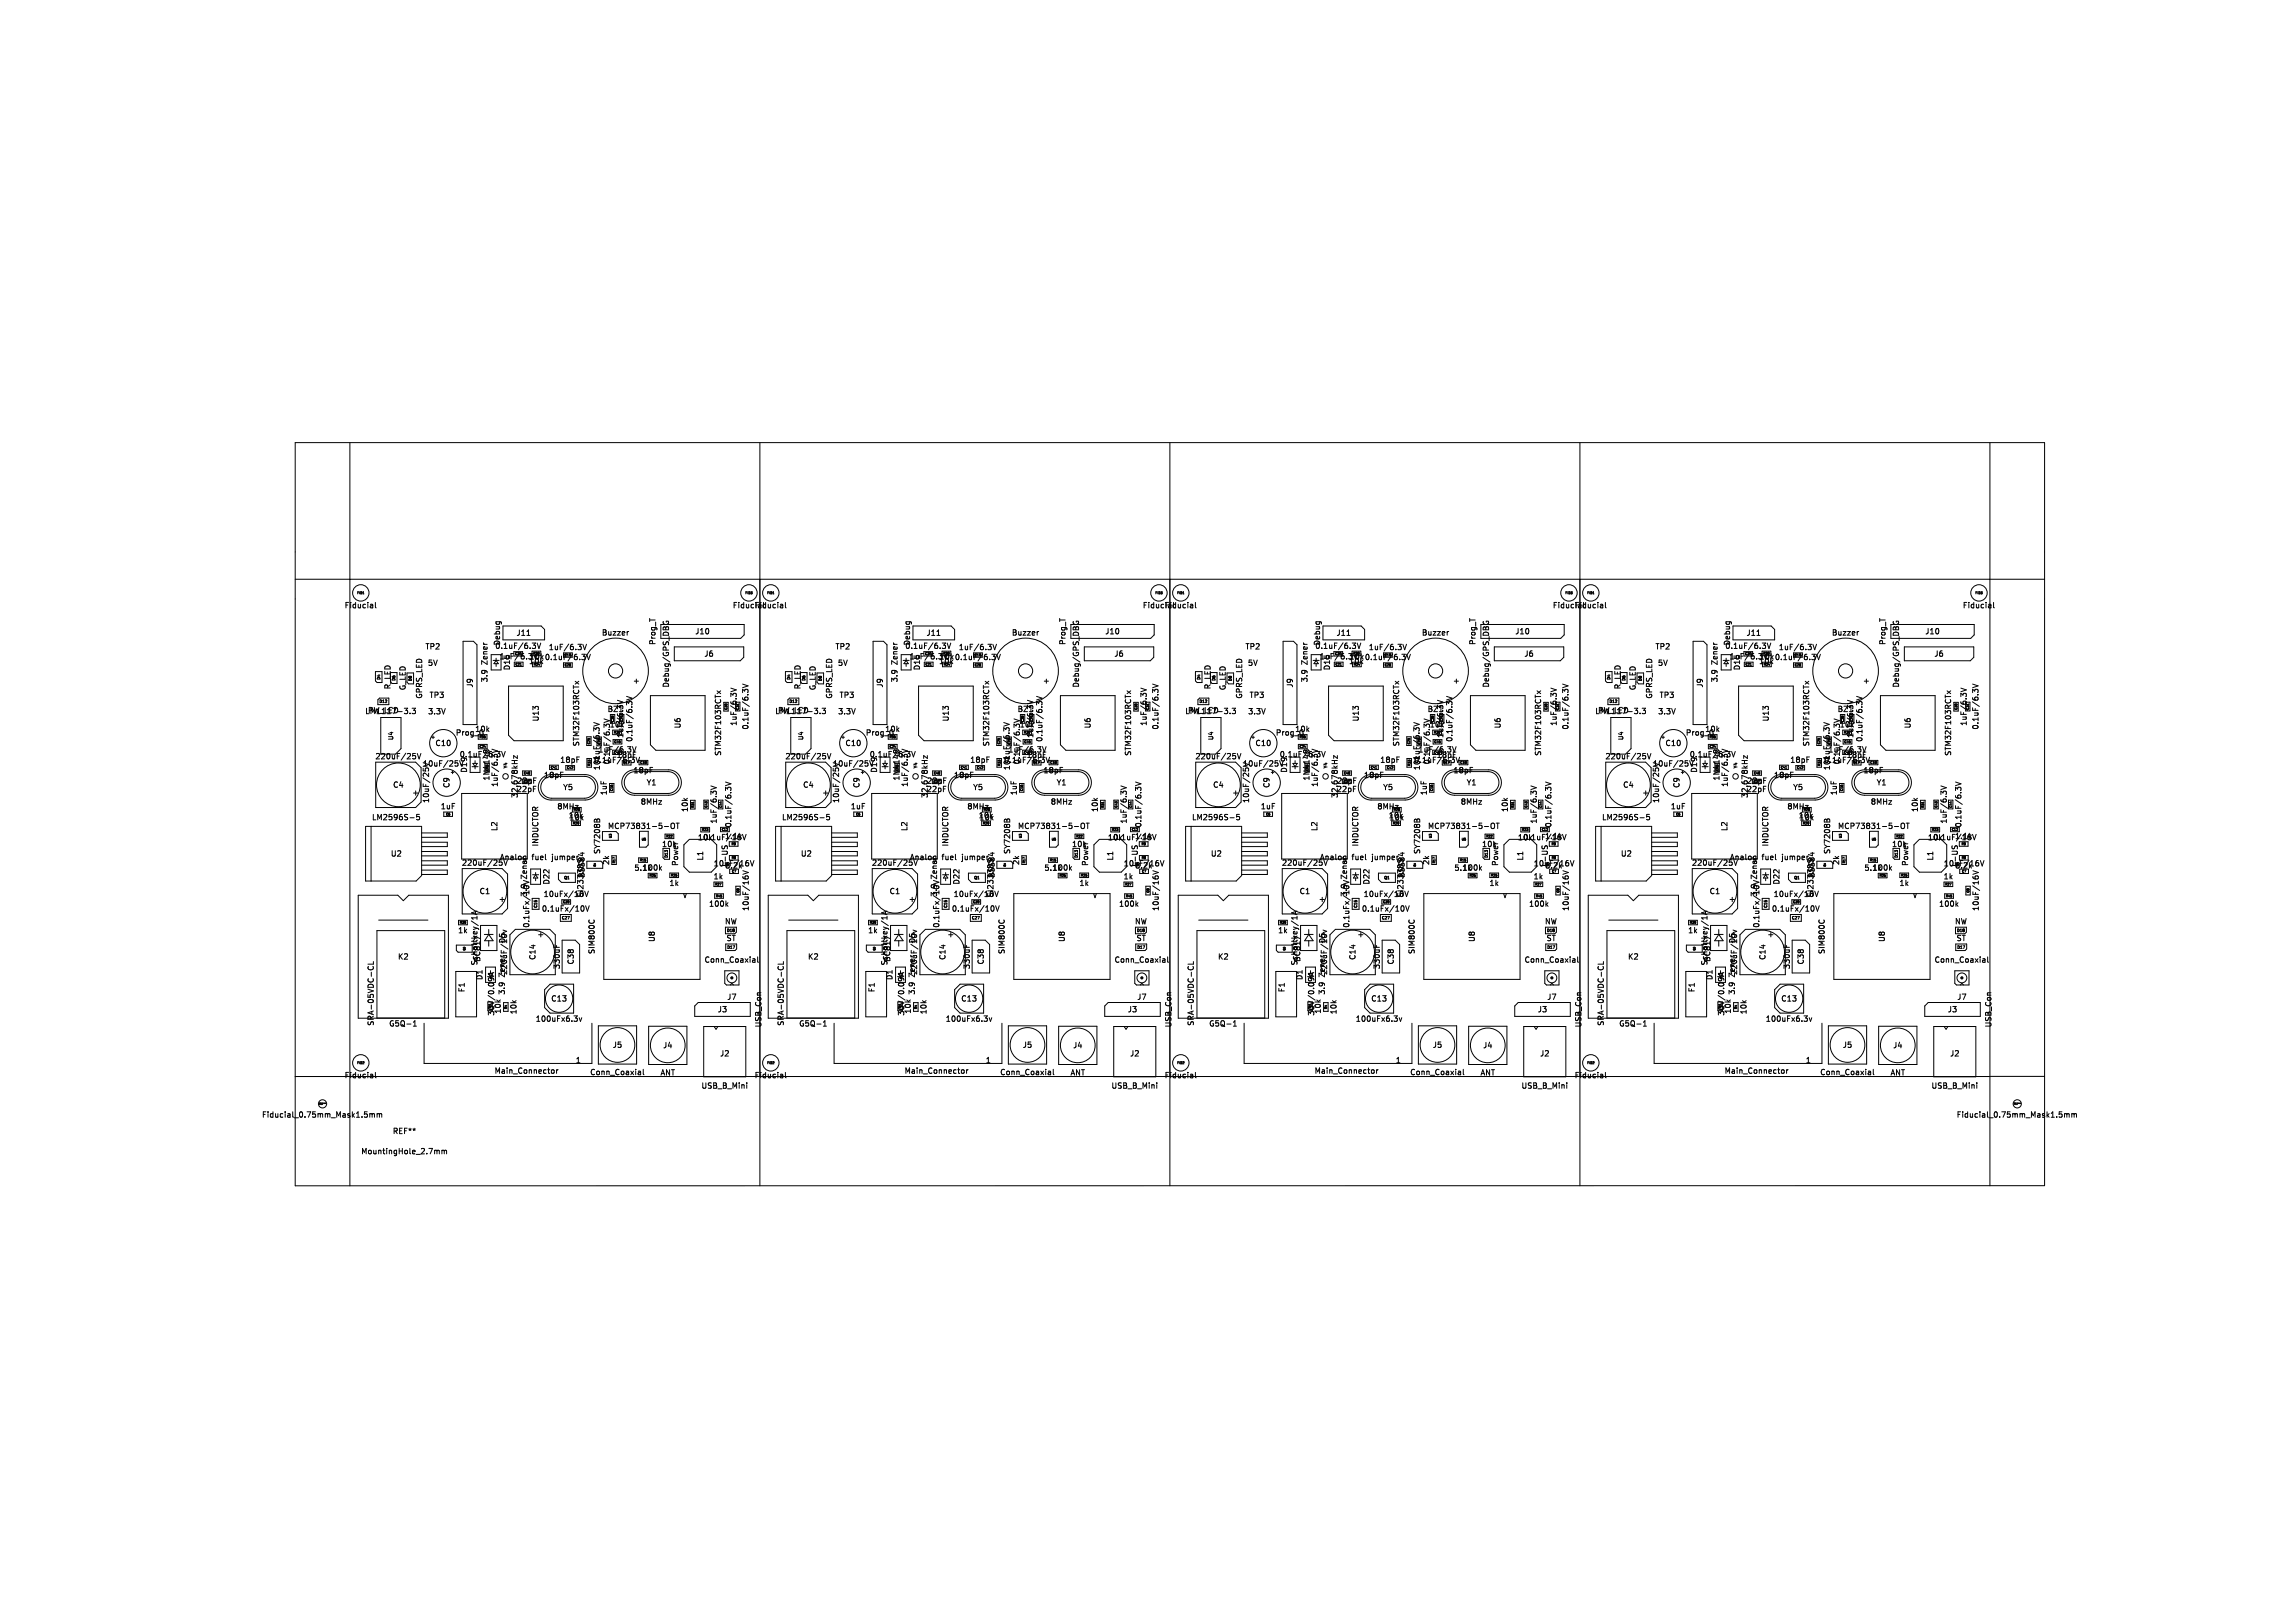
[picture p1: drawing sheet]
<svg xmlns="http://www.w3.org/2000/svg" width="420mm" height="297mm" viewBox="0 0 420 297" stroke-linecap="round" stroke-linejoin="round" font-family="sans-serif">
<defs><g id="words">
<g font-size="1.4">
<text x="63" y="111.5">Fiducial</text>
<text x="134" y="111.5">Fiducial</text>
<text x="138" y="111.5">Fiducial</text>
<text x="209" y="111.5">Fiducial</text>
<text x="213" y="111.5">Fiducial</text>
<text x="284" y="111.5">Fiducial</text>
<text x="288" y="111.5">Fiducial</text>
<text x="359" y="111.5">Fiducial</text>
<text x="77.7" y="119">TP2</text>
<text x="90.5" y="118.9">0.1uF/6.3V</text>
<text x="91.6" y="118.2" transform="rotate(-90 91.6 118.2)">Debug</text>
<text x="94.4" y="116.5">J11</text>
<text x="100.3" y="119.1">1uF/6.3V</text>
<text x="110" y="116.5">Buzzer</text>
<text x="120.1" y="118.1" transform="rotate(-90 120.1 118.1)">Prog_T</text>
<text x="127.1" y="116.2">J10</text>
<text x="152.7" y="119">TP2</text>
<text x="165.5" y="118.9">0.1uF/6.3V</text>
<text x="166.6" y="118.2" transform="rotate(-90 166.6 118.2)">Debug</text>
<text x="169.4" y="116.5">J11</text>
<text x="175.3" y="119.1">1uF/6.3V</text>
<text x="185" y="116.5">Buzzer</text>
<text x="195.1" y="118.1" transform="rotate(-90 195.1 118.1)">Prog_T</text>
<text x="202.1" y="116.2">J10</text>
<text x="227.7" y="119">TP2</text>
<text x="240.5" y="118.9">0.1uF/6.3V</text>
<text x="241.6" y="118.2" transform="rotate(-90 241.6 118.2)">Debug</text>
<text x="244.4" y="116.5">J11</text>
<text x="250.3" y="119.1">1uF/6.3V</text>
<text x="260" y="116.5">Buzzer</text>
<text x="270.1" y="118.1" transform="rotate(-90 270.1 118.1)">Prog_T</text>
<text x="277.1" y="116.2">J10</text>
<text x="302.7" y="119">TP2</text>
<text x="315.5" y="118.9">0.1uF/6.3V</text>
<text x="316.6" y="118.2" transform="rotate(-90 316.6 118.2)">Debug</text>
<text x="319.4" y="116.5">J11</text>
<text x="325.3" y="119.1">1uF/6.3V</text>
<text x="335" y="116.5">Buzzer</text>
<text x="345.1" y="118.1" transform="rotate(-90 345.1 118.1)">Prog_T</text>
<text x="352.1" y="116.2">J10</text>
<text x="78.2" y="122">5V</text>
<text x="86.7" y="125.9" transform="rotate(-90 86.7 125.9)">J9</text>
<text x="89.3" y="125" transform="rotate(-90 89.3 125)">3.9</text>
<text x="89.3" y="121.6" transform="rotate(-90 89.3 121.6)">Zener</text>
<text x="91.3" y="120.8">1uF/6.3V10k 0.1uF/6.3V</text>
<text x="93.4" y="122.7" transform="rotate(-90 93.4 122.7)">D15</text>
<text x="96.7" y="121.7">10k</text>
<text x="115.7" y="125.3">+</text>
<text x="122.5" y="125.9" transform="rotate(-90 122.5 125.9)">Debug/GPS_DBG</text>
<text x="128.8" y="120.3">J6</text>
<text x="153.2" y="122">5V</text>
<text x="161.7" y="125.9" transform="rotate(-90 161.7 125.9)">J9</text>
<text x="164.3" y="125" transform="rotate(-90 164.3 125)">3.9</text>
<text x="164.3" y="121.6" transform="rotate(-90 164.3 121.6)">Zener</text>
<text x="166.3" y="120.8">1uF/6.3V10k 0.1uF/6.3V</text>
<text x="168.4" y="122.7" transform="rotate(-90 168.4 122.7)">D15</text>
<text x="171.7" y="121.7">10k</text>
<text x="190.7" y="125.3">+</text>
<text x="197.5" y="125.9" transform="rotate(-90 197.5 125.9)">Debug/GPS_DBG</text>
<text x="203.8" y="120.3">J6</text>
<text x="228.2" y="122">5V</text>
<text x="236.7" y="125.9" transform="rotate(-90 236.7 125.9)">J9</text>
<text x="239.3" y="125" transform="rotate(-90 239.3 125)">3.9</text>
<text x="239.3" y="121.6" transform="rotate(-90 239.3 121.6)">Zener</text>
<text x="241.3" y="120.8">1uF/6.3V10k 0.1uF/6.3V</text>
<text x="243.4" y="122.7" transform="rotate(-90 243.4 122.7)">D15</text>
<text x="246.7" y="121.7">10k</text>
<text x="265.7" y="125.3">+</text>
<text x="272.5" y="125.9" transform="rotate(-90 272.5 125.9)">Debug/GPS_DBG</text>
<text x="278.7" y="120.3">J6</text>
<text x="303.2" y="122">5V</text>
<text x="311.7" y="125.9" transform="rotate(-90 311.7 125.9)">J9</text>
<text x="314.3" y="125" transform="rotate(-90 314.3 125)">3.9</text>
<text x="314.3" y="121.6" transform="rotate(-90 314.3 121.6)">Zener</text>
<text x="316.3" y="120.8">1uF/6.3V10k 0.1uF/6.3V</text>
<text x="318.4" y="122.7" transform="rotate(-90 318.4 122.7)">D15</text>
<text x="340.7" y="125.3">+</text>
<text x="347.5" y="125.9" transform="rotate(-90 347.5 125.9)">Debug/GPS_DBG</text>
<text x="353.8" y="120.3">J6</text>
<text x="66.7" y="130.8">LM1117-3.3</text>
<text x="67.2" y="130.7">PW_LED</text>
<text x="71.6" y="126.2" transform="rotate(-90 71.6 126.2)">R_LED</text>
<text x="74.4" y="126.4" transform="rotate(-90 74.4 126.4)">G_LED</text>
<text x="77.4" y="128" transform="rotate(-90 77.4 128)">GPRS_LED</text>
<text x="78.2" y="130.9">3.3V</text>
<text x="78.5" y="127.9">TP3</text>
<text x="111.1" y="130.5">BZ1</text>
<text x="141.7" y="130.8">LM1117-3.3</text>
<text x="142.2" y="130.7">PW_LED</text>
<text x="146.6" y="126.2" transform="rotate(-90 146.6 126.2)">R_LED</text>
<text x="149.4" y="126.4" transform="rotate(-90 149.4 126.4)">G_LED</text>
<text x="152.4" y="128" transform="rotate(-90 152.4 128)">GPRS_LED</text>
<text x="153.2" y="130.9">3.3V</text>
<text x="153.5" y="127.9">TP3</text>
<text x="186.1" y="130.5">BZ1</text>
<text x="216.7" y="130.8">LM1117-3.3</text>
<text x="217.2" y="130.7">PW_LED</text>
<text x="221.6" y="126.2" transform="rotate(-90 221.6 126.2)">R_LED</text>
<text x="224.4" y="126.4" transform="rotate(-90 224.4 126.4)">G_LED</text>
<text x="227.4" y="128" transform="rotate(-90 227.4 128)">GPRS_LED</text>
<text x="228.2" y="130.9">3.3V</text>
<text x="228.5" y="127.9">TP3</text>
<text x="261.1" y="130.5">BZ1</text>
<text x="291.7" y="130.8">LM1117-3.3</text>
<text x="292.2" y="130.7">PW_LED</text>
<text x="296.6" y="126.2" transform="rotate(-90 296.6 126.2)">R_LED</text>
<text x="299.4" y="126.4" transform="rotate(-90 299.4 126.4)">G_LED</text>
<text x="302.4" y="128" transform="rotate(-90 302.4 128)">GPRS_LED</text>
<text x="303.2" y="130.9">3.3V</text>
<text x="303.5" y="127.9">TP3</text>
<text x="336.1" y="130.5">BZ1</text>
<text x="79.6" y="136.7">C10</text>
<text x="83.3" y="134.8">Prog_G</text>
<text x="86.8" y="134.1">10k</text>
<text x="98.7" y="132.1" transform="rotate(-90 98.7 132.1)">U13</text>
<text x="106.1" y="136.7" transform="rotate(-90 106.1 136.7)">STM32F103RCTx</text>
<text x="109.4" y="137.9">1uF/6.3V</text>
<text x="111.4" y="133.3">10k</text>
<text x="114.2" y="135.1" transform="rotate(-90 114.2 135.1)">1uF/6.3V</text>
<text x="115.8" y="135.9" transform="rotate(-90 115.8 135.9)">0.1uF/6.3V</text>
<text x="124.7" y="133.4" transform="rotate(-90 124.7 133.4)">U6</text>
<text x="134.9" y="132.9" transform="rotate(-90 134.9 132.9)">1uF/6.3V</text>
<text x="137.1" y="133.6" transform="rotate(-90 137.1 133.6)">0.1uF/6.3V</text>
<text x="154.6" y="136.7">C10</text>
<text x="158.3" y="134.8">Prog_G</text>
<text x="161.8" y="134.1">10k</text>
<text x="173.7" y="132.1" transform="rotate(-90 173.7 132.1)">U13</text>
<text x="181.1" y="136.7" transform="rotate(-90 181.1 136.7)">STM32F103RCTx</text>
<text x="184.4" y="137.9">1uF/6.3V</text>
<text x="186.4" y="133.3">10k</text>
<text x="189.2" y="135.1" transform="rotate(-90 189.2 135.1)">1uF/6.3V</text>
<text x="190.8" y="135.9" transform="rotate(-90 190.8 135.9)">0.1uF/6.3V</text>
<text x="199.7" y="133.4" transform="rotate(-90 199.7 133.4)">U6</text>
<text x="209.9" y="132.9" transform="rotate(-90 209.9 132.9)">1uF/6.3V</text>
<text x="212.1" y="133.6" transform="rotate(-90 212.1 133.6)">0.1uF/6.3V</text>
<text x="229.6" y="136.7">C10</text>
<text x="233.3" y="134.8">Prog_G</text>
<text x="236.8" y="134.1">10k</text>
<text x="248.7" y="132.1" transform="rotate(-90 248.7 132.1)">U13</text>
<text x="256.1" y="136.7" transform="rotate(-90 256.1 136.7)">STM32F103RCTx</text>
<text x="259.4" y="137.9">1uF/6.3V</text>
<text x="261.4" y="133.3">10k</text>
<text x="264.2" y="135.1" transform="rotate(-90 264.2 135.1)">1uF/6.3V</text>
<text x="265.8" y="135.9" transform="rotate(-90 265.8 135.9)">0.1uF/6.3V</text>
<text x="274.7" y="133.4" transform="rotate(-90 274.7 133.4)">U6</text>
<text x="284.9" y="132.9" transform="rotate(-90 284.9 132.9)">1uF/6.3V</text>
<text x="287.1" y="133.6" transform="rotate(-90 287.1 133.6)">0.1uF/6.3V</text>
<text x="304.6" y="136.7">C10</text>
<text x="308.3" y="134.8">Prog_G</text>
<text x="311.8" y="134.1">10k</text>
<text x="323.7" y="132.1" transform="rotate(-90 323.7 132.1)">U13</text>
<text x="331.1" y="136.7" transform="rotate(-90 331.1 136.7)">STM32F103RCTx</text>
<text x="334.4" y="137.9">1uF/6.3V</text>
<text x="336.4" y="133.3">10k</text>
<text x="339.2" y="135.1" transform="rotate(-90 339.2 135.1)">1uF/6.3V</text>
<text x="340.8" y="135.9" transform="rotate(-90 340.8 135.9)">0.1uF/6.3V</text>
<text x="349.7" y="133.4" transform="rotate(-90 349.7 133.4)">U6</text>
<text x="359.9" y="132.9" transform="rotate(-90 359.9 132.9)">1uF/6.3V</text>
<text x="362.1" y="133.6" transform="rotate(-90 362.1 133.6)">0.1uF/6.3V</text>
<text x="68.6" y="139.1">220uF/25V</text>
<text x="77.3" y="140.4">10uF/25V</text>
<text x="84" y="138.7">0.1uF/6.3V</text>
<text x="85.6" y="141.5" transform="rotate(-90 85.6 141.5)">D19</text>
<text x="89.7" y="142.9" transform="rotate(-90 89.7 142.9)">1N4148</text>
<text x="94.5" y="143.6">22pF</text>
<text x="99.4" y="142.5">18pF</text>
<text x="102.4" y="139.8">18pF</text>
<text x="108.6" y="139.8">0.1uF/6.3V</text>
<text x="109.9" y="141" transform="rotate(-90 109.9 141)">10k1uF/6.3V</text>
<text x="111.7" y="140" transform="rotate(-90 111.7 140)">0.1uF/6.3V</text>
<text x="112.7" y="138.9">18pF</text>
<text x="115.8" y="141.7">18pF</text>
<text x="118.2" y="143.9">Y1</text>
<text x="132.1" y="138.4" transform="rotate(-90 132.1 138.4)">STM32F103RCTx</text>
<text x="143.6" y="139.1">220uF/25V</text>
<text x="152.3" y="140.4">10uF/25V</text>
<text x="159" y="138.7">0.1uF/6.3V</text>
<text x="160.6" y="141.5" transform="rotate(-90 160.6 141.5)">D19</text>
<text x="164.7" y="142.9" transform="rotate(-90 164.7 142.9)">1N4148</text>
<text x="169.5" y="143.6">22pF</text>
<text x="174.4" y="142.5">18pF</text>
<text x="177.4" y="139.8">18pF</text>
<text x="183.6" y="139.8">0.1uF/6.3V</text>
<text x="184.9" y="141" transform="rotate(-90 184.9 141)">10k1uF/6.3V</text>
<text x="186.7" y="140" transform="rotate(-90 186.7 140)">0.1uF/6.3V</text>
<text x="187.7" y="138.9">18pF</text>
<text x="190.8" y="141.7">18pF</text>
<text x="193.2" y="143.9">Y1</text>
<text x="207.1" y="138.4" transform="rotate(-90 207.1 138.4)">STM32F103RCTx</text>
<text x="218.6" y="139.1">220uF/25V</text>
<text x="227.3" y="140.4">10uF/25V</text>
<text x="234" y="138.7">0.1uF/6.3V</text>
<text x="235.6" y="141.5" transform="rotate(-90 235.6 141.5)">D19</text>
<text x="239.7" y="142.9" transform="rotate(-90 239.7 142.9)">1N4148</text>
<text x="244.5" y="143.6">22pF</text>
<text x="249.4" y="142.5">18pF</text>
<text x="252.4" y="139.8">18pF</text>
<text x="258.6" y="139.8">0.1uF/6.3V</text>
<text x="259.9" y="141" transform="rotate(-90 259.9 141)">10k1uF/6.3V</text>
<text x="261.7" y="140" transform="rotate(-90 261.7 140)">0.1uF/6.3V</text>
<text x="262.7" y="138.9">18pF</text>
<text x="265.8" y="141.7">18pF</text>
<text x="268.2" y="143.9">Y1</text>
<text x="282.1" y="138.4" transform="rotate(-90 282.1 138.4)">STM32F103RCTx</text>
<text x="293.6" y="139.1">220uF/25V</text>
<text x="302.3" y="140.4">10uF/25V</text>
<text x="309" y="138.7">0.1uF/6.3V</text>
<text x="310.6" y="141.5" transform="rotate(-90 310.6 141.5)">D19</text>
<text x="314.7" y="142.9" transform="rotate(-90 314.7 142.9)">1N4148</text>
<text x="319.5" y="143.6">22pF</text>
<text x="324.4" y="142.5">18pF</text>
<text x="327.4" y="139.8">18pF</text>
<text x="334.9" y="141" transform="rotate(-90 334.9 141)">10k1uF/6.3V</text>
<text x="336.7" y="140" transform="rotate(-90 336.7 140)">0.1uF/6.3V</text>
<text x="337.7" y="138.9">18pF</text>
<text x="340.8" y="141.7">18pF</text>
<text x="343.2" y="143.9">Y1</text>
<text x="357.1" y="138.4" transform="rotate(-90 357.1 138.4)">STM32F103RCTx</text>
<text x="71.8" y="144.3">C4</text>
<text x="78.6" y="147" transform="rotate(-90 78.6 147)">10uF/25V</text>
<text x="80.5" y="148.3">1uF</text>
<text x="82.4" y="144.3" transform="rotate(-90 82.4 144.3)">C9</text>
<text x="91.2" y="144.1" transform="rotate(-90 91.2 144.1)">1uF/6.3V</text>
<text x="94.4" y="145.1">22pF</text>
<text x="94.9" y="146.1" transform="rotate(-90 94.9 146.1)">32.678kHz</text>
<text x="101.9" y="148.3">8MHz</text>
<text x="102.9" y="144.8">Y5</text>
<text x="103.9" y="149.9">10k</text>
<text x="111.2" y="145.6" transform="rotate(-90 111.2 145.6)">1uF</text>
<text x="117.1" y="147.4">8MHz</text>
<text x="126" y="148.7" transform="rotate(-90 126 148.7)">10k</text>
<text x="146.8" y="144.3">C4</text>
<text x="153.6" y="147" transform="rotate(-90 153.6 147)">10uF/25V</text>
<text x="155.5" y="148.3">1uF</text>
<text x="157.4" y="144.3" transform="rotate(-90 157.4 144.3)">C9</text>
<text x="166.2" y="144.1" transform="rotate(-90 166.2 144.1)">1uF/6.3V</text>
<text x="169.4" y="145.1">22pF</text>
<text x="169.9" y="146.1" transform="rotate(-90 169.9 146.1)">32.678kHz</text>
<text x="176.9" y="148.3">8MHz</text>
<text x="177.9" y="144.8">Y5</text>
<text x="178.9" y="149.9">10k</text>
<text x="186.2" y="145.6" transform="rotate(-90 186.2 145.6)">1uF</text>
<text x="192.1" y="147.4">8MHz</text>
<text x="201" y="148.7" transform="rotate(-90 201 148.7)">10k</text>
<text x="221.8" y="144.3">C4</text>
<text x="228.6" y="147" transform="rotate(-90 228.6 147)">10uF/25V</text>
<text x="230.5" y="148.3">1uF</text>
<text x="232.4" y="144.3" transform="rotate(-90 232.4 144.3)">C9</text>
<text x="241.2" y="144.1" transform="rotate(-90 241.2 144.1)">1uF/6.3V</text>
<text x="244.4" y="145.1">22pF</text>
<text x="244.9" y="146.1" transform="rotate(-90 244.9 146.1)">32.678kHz</text>
<text x="251.9" y="148.3">8MHz</text>
<text x="252.9" y="144.8">Y5</text>
<text x="253.9" y="149.9">10k</text>
<text x="261.2" y="145.6" transform="rotate(-90 261.2 145.6)">1uF</text>
<text x="267.1" y="147.4">8MHz</text>
<text x="276" y="148.7" transform="rotate(-90 276 148.7)">10k</text>
<text x="296.8" y="144.3">C4</text>
<text x="303.6" y="147" transform="rotate(-90 303.6 147)">10uF/25V</text>
<text x="305.5" y="148.3">1uF</text>
<text x="307.4" y="144.3" transform="rotate(-90 307.4 144.3)">C9</text>
<text x="316.2" y="144.1" transform="rotate(-90 316.2 144.1)">1uF/6.3V</text>
<text x="319.4" y="145.1">22pF</text>
<text x="319.9" y="146.1" transform="rotate(-90 319.9 146.1)">32.678kHz</text>
<text x="326.9" y="148.3">8MHz</text>
<text x="327.9" y="144.8">Y5</text>
<text x="328.9" y="149.9">10k</text>
<text x="336.2" y="145.6" transform="rotate(-90 336.2 145.6)">1uF</text>
<text x="342.1" y="147.4">8MHz</text>
<text x="351" y="148.7" transform="rotate(-90 351 148.7)">10k</text>
<text x="68" y="150.3">LM2596S-5</text>
<text x="91.1" y="152.2" transform="rotate(-90 91.1 152.2)">L2</text>
<text x="98.6" y="155" transform="rotate(-90 98.6 155)">INDUCTOR</text>
<text x="111.1" y="151.9">MCP73831-5-OT</text>
<text x="121" y="155.2">10k</text>
<text x="127.6" y="153.9">10k</text>
<text x="128.5" y="153.9">0.1uF/16V</text>
<text x="131.3" y="150.8" transform="rotate(-90 131.3 150.8)">1uF/6.3V</text>
<text x="132.5" y="153.7">1.1k</text>
<text x="133.9" y="151.5" transform="rotate(-90 133.9 151.5)">0.1uF/6.3V</text>
<text x="143" y="150.3">LM2596S-5</text>
<text x="166.1" y="152.2" transform="rotate(-90 166.1 152.2)">L2</text>
<text x="173.6" y="155" transform="rotate(-90 173.6 155)">INDUCTOR</text>
<text x="186.1" y="151.9">MCP73831-5-OT</text>
<text x="196" y="155.2">10k</text>
<text x="202.6" y="153.9">10k</text>
<text x="203.5" y="153.9">0.1uF/16V</text>
<text x="206.3" y="150.8" transform="rotate(-90 206.3 150.8)">1uF/6.3V</text>
<text x="207.5" y="153.7">1.1k</text>
<text x="208.9" y="151.5" transform="rotate(-90 208.9 151.5)">0.1uF/6.3V</text>
<text x="218" y="150.3">LM2596S-5</text>
<text x="241.1" y="152.2" transform="rotate(-90 241.1 152.2)">L2</text>
<text x="248.6" y="155" transform="rotate(-90 248.6 155)">INDUCTOR</text>
<text x="261.1" y="151.9">MCP73831-5-OT</text>
<text x="271" y="155.2">10k</text>
<text x="277.6" y="153.9">10k</text>
<text x="278.5" y="153.9">0.1uF/16V</text>
<text x="281.3" y="150.8" transform="rotate(-90 281.3 150.8)">1uF/6.3V</text>
<text x="282.5" y="153.7">1.1k</text>
<text x="283.9" y="151.5" transform="rotate(-90 283.9 151.5)">0.1uF/6.3V</text>
<text x="293" y="150.3">LM2596S-5</text>
<text x="316.1" y="152.2" transform="rotate(-90 316.1 152.2)">L2</text>
<text x="323.6" y="155" transform="rotate(-90 323.6 155)">INDUCTOR</text>
<text x="336.1" y="151.9">MCP73831-5-OT</text>
<text x="346" y="155.2">10k</text>
<text x="352.6" y="153.9">10k</text>
<text x="353.5" y="153.9">0.1uF/16V</text>
<text x="356.3" y="150.8" transform="rotate(-90 356.3 150.8)">1uF/6.3V</text>
<text x="357.5" y="153.7">1.1k</text>
<text x="358.9" y="151.5" transform="rotate(-90 358.9 151.5)">0.1uF/6.3V</text>
<text x="71.4" y="156.9">U2</text>
<text x="84.4" y="158.6">220uF/25V</text>
<text x="91.3" y="157.6">Analog</text>
<text x="96.6" y="160.9" transform="rotate(-90 96.6 160.9)">Zener</text>
<text x="97.3" y="157.6">fuel</text>
<text x="100.7" y="162" transform="rotate(-90 100.7 162)">D22</text>
<text x="101.1" y="157.6">jumper</text>
<text x="107.1" y="160.7" transform="rotate(-90 107.1 160.7)">BSS84</text>
<text x="109.9" y="156.4" transform="rotate(-90 109.9 156.4)">SY7208B</text>
<text x="111.6" y="158.4" transform="rotate(-90 111.6 158.4)">2k</text>
<text x="115.9" y="159.5">5.1k</text>
<text x="117.5" y="159.5">100k</text>
<text x="124.2" y="158.6" transform="rotate(-90 124.2 158.6)">Power</text>
<text x="128.8" y="157.6" transform="rotate(-90 128.8 157.6)">L1</text>
<text x="130.4" y="161.1">1k</text>
<text x="130.4" y="158.7">10uF/16V</text>
<text x="132.5" y="159.1">8.2k</text>
<text x="133.3" y="158.7" transform="rotate(-90 133.3 158.7)">L-US</text>
<text x="146.4" y="156.9">U2</text>
<text x="159.4" y="158.6">220uF/25V</text>
<text x="166.3" y="157.6">Analog</text>
<text x="171.6" y="160.9" transform="rotate(-90 171.6 160.9)">Zener</text>
<text x="172.3" y="157.6">fuel</text>
<text x="175.7" y="162" transform="rotate(-90 175.7 162)">D22</text>
<text x="176.1" y="157.6">jumper</text>
<text x="182.1" y="160.7" transform="rotate(-90 182.1 160.7)">BSS84</text>
<text x="184.9" y="156.4" transform="rotate(-90 184.9 156.4)">SY7208B</text>
<text x="186.6" y="158.4" transform="rotate(-90 186.6 158.4)">2k</text>
<text x="190.9" y="159.5">5.1k</text>
<text x="192.5" y="159.5">100k</text>
<text x="199.2" y="158.6" transform="rotate(-90 199.2 158.6)">Power</text>
<text x="203.8" y="157.6" transform="rotate(-90 203.8 157.6)">L1</text>
<text x="205.4" y="161.1">1k</text>
<text x="205.4" y="158.7">10uF/16V</text>
<text x="207.5" y="159.1">8.2k</text>
<text x="208.3" y="158.7" transform="rotate(-90 208.3 158.7)">L-US</text>
<text x="221.4" y="156.9">U2</text>
<text x="234.4" y="158.6">220uF/25V</text>
<text x="241.3" y="157.6">Analog</text>
<text x="246.6" y="160.9" transform="rotate(-90 246.6 160.9)">Zener</text>
<text x="247.3" y="157.6">fuel</text>
<text x="250.7" y="162" transform="rotate(-90 250.7 162)">D22</text>
<text x="251.1" y="157.6">jumper</text>
<text x="257.1" y="160.7" transform="rotate(-90 257.1 160.7)">BSS84</text>
<text x="259.9" y="156.4" transform="rotate(-90 259.9 156.4)">SY7208B</text>
<text x="261.6" y="158.4" transform="rotate(-90 261.6 158.4)">2k</text>
<text x="265.9" y="159.5">5.1k</text>
<text x="267.5" y="159.5">100k</text>
<text x="274.2" y="158.6" transform="rotate(-90 274.2 158.6)">Power</text>
<text x="278.8" y="157.6" transform="rotate(-90 278.8 157.6)">L1</text>
<text x="280.4" y="161.1">1k</text>
<text x="280.4" y="158.7">10uF/16V</text>
<text x="282.5" y="159.1">8.2k</text>
<text x="283.3" y="158.7" transform="rotate(-90 283.3 158.7)">L-US</text>
<text x="296.4" y="156.9">U2</text>
<text x="309.4" y="158.6">220uF/25V</text>
<text x="316.3" y="157.6">Analog</text>
<text x="321.6" y="160.9" transform="rotate(-90 321.6 160.9)">Zener</text>
<text x="322.3" y="157.6">fuel</text>
<text x="325.7" y="162" transform="rotate(-90 325.7 162)">D22</text>
<text x="326.1" y="157.6">jumper</text>
<text x="332.1" y="160.7" transform="rotate(-90 332.1 160.7)">BSS84</text>
<text x="334.9" y="156.4" transform="rotate(-90 334.9 156.4)">SY7208B</text>
<text x="336.6" y="158.4" transform="rotate(-90 336.6 158.4)">2k</text>
<text x="340.9" y="159.5">5.1k</text>
<text x="342.5" y="159.5">100k</text>
<text x="349.2" y="158.6" transform="rotate(-90 349.2 158.6)">Power</text>
<text x="353.8" y="157.6" transform="rotate(-90 353.8 157.6)">L1</text>
<text x="355.4" y="161.1">1k</text>
<text x="355.5" y="158.7">10uF/16V</text>
<text x="357.5" y="159.1">8.2k</text>
<text x="358.3" y="158.7" transform="rotate(-90 358.3 158.7)">L-US</text>
<text x="87.6" y="163.8">C1</text>
<text x="96.6" y="164.2" transform="rotate(-90 96.6 164.2)">3.9</text>
<text x="99" y="167">0.1uFx/10V</text>
<text x="99.3" y="164.3">10uFx/10V</text>
<text x="106.9" y="164.3" transform="rotate(-90 106.9 164.3)">SI2333DS</text>
<text x="122.4" y="162.3">1k</text>
<text x="129.6" y="166.1">100k</text>
<text x="137.1" y="166.8" transform="rotate(-90 137.1 166.8)">10uF/16V</text>
<text x="162.6" y="163.8">C1</text>
<text x="171.6" y="164.2" transform="rotate(-90 171.6 164.2)">3.9</text>
<text x="174" y="167">0.1uFx/10V</text>
<text x="174.3" y="164.3">10uFx/10V</text>
<text x="181.9" y="164.3" transform="rotate(-90 181.9 164.3)">SI2333DS</text>
<text x="197.4" y="162.3">1k</text>
<text x="204.6" y="166.1">100k</text>
<text x="212.1" y="166.8" transform="rotate(-90 212.1 166.8)">10uF/16V</text>
<text x="237.6" y="163.8">C1</text>
<text x="246.6" y="164.2" transform="rotate(-90 246.6 164.2)">3.9</text>
<text x="249" y="167">0.1uFx/10V</text>
<text x="249.3" y="164.3">10uFx/10V</text>
<text x="256.9" y="164.3" transform="rotate(-90 256.9 164.3)">SI2333DS</text>
<text x="272.4" y="162.3">1k</text>
<text x="279.6" y="166.1">100k</text>
<text x="287.1" y="166.8" transform="rotate(-90 287.1 166.8)">10uF/16V</text>
<text x="312.6" y="163.8">C1</text>
<text x="321.6" y="164.2" transform="rotate(-90 321.6 164.2)">3.9</text>
<text x="324" y="167">0.1uFx/10V</text>
<text x="324.3" y="164.3">10uFx/10V</text>
<text x="331.9" y="164.3" transform="rotate(-90 331.9 164.3)">SI2333DS</text>
<text x="347.4" y="162.3">1k</text>
<text x="354.6" y="166.1">100k</text>
<text x="362.1" y="166.8" transform="rotate(-90 362.1 166.8)">10uF/16V</text>
<text x="83.7" y="170.9">1k</text>
<text x="92.6" y="172.7" transform="rotate(-90 92.6 172.7)">D5</text>
<text x="97" y="169.9" transform="rotate(-90 97 169.9)">0.1uFx/10V</text>
<text x="119.9" y="172.5" transform="rotate(-90 119.9 172.5)">U8</text>
<text x="132.5" y="169.3">NW</text>
<text x="132.8" y="172.4">ST</text>
<text x="158.7" y="170.9">1k</text>
<text x="167.6" y="172.7" transform="rotate(-90 167.6 172.7)">D5</text>
<text x="172" y="169.9" transform="rotate(-90 172 169.9)">0.1uFx/10V</text>
<text x="194.9" y="172.5" transform="rotate(-90 194.9 172.5)">U8</text>
<text x="207.5" y="169.3">NW</text>
<text x="207.8" y="172.4">ST</text>
<text x="233.7" y="170.9">1k</text>
<text x="242.6" y="172.7" transform="rotate(-90 242.6 172.7)">D5</text>
<text x="247" y="169.9" transform="rotate(-90 247 169.9)">0.1uFx/10V</text>
<text x="269.9" y="172.5" transform="rotate(-90 269.9 172.5)">U8</text>
<text x="282.5" y="169.3">NW</text>
<text x="282.8" y="172.4">ST</text>
<text x="308.7" y="170.9">1k</text>
<text x="317.6" y="172.7" transform="rotate(-90 317.6 172.7)">D5</text>
<text x="322" y="169.9" transform="rotate(-90 322 169.9)">0.1uFx/10V</text>
<text x="344.9" y="172.5" transform="rotate(-90 344.9 172.5)">U8</text>
<text x="357.5" y="169.3">NW</text>
<text x="357.8" y="172.4">ST</text>
<text x="72.7" y="175.8">K2</text>
<text x="87.5" y="176.8" transform="rotate(-90 87.5 176.8)">Schottkey/1A</text>
<text x="88" y="176.1" transform="rotate(-90 88 176.1)">BC817</text>
<text x="88.4" y="179.4" transform="rotate(-90 88.4 179.4)">D1</text>
<text x="92.5" y="178.8" transform="rotate(-90 92.5 178.8)">Zener</text>
<text x="98.1" y="175.8" transform="rotate(-90 98.1 175.8)">C14</text>
<text x="102.6" y="177.4" transform="rotate(-90 102.6 177.4)">330uF</text>
<text x="105.1" y="176.6" transform="rotate(-90 105.1 176.6)">C38</text>
<text x="108.9" y="174.7" transform="rotate(-90 108.9 174.7)">SIM800C</text>
<text x="128.8" y="176.3">Conn_Coaxial</text>
<text x="147.7" y="175.8">K2</text>
<text x="162.5" y="176.8" transform="rotate(-90 162.5 176.8)">Schottkey/1A</text>
<text x="163" y="176.1" transform="rotate(-90 163 176.1)">BC817</text>
<text x="163.4" y="179.4" transform="rotate(-90 163.4 179.4)">D1</text>
<text x="167.5" y="178.8" transform="rotate(-90 167.5 178.8)">Zener</text>
<text x="173.1" y="175.8" transform="rotate(-90 173.1 175.8)">C14</text>
<text x="177.6" y="177.4" transform="rotate(-90 177.6 177.4)">330uF</text>
<text x="180.1" y="176.6" transform="rotate(-90 180.1 176.6)">C38</text>
<text x="183.9" y="174.7" transform="rotate(-90 183.9 174.7)">SIM800C</text>
<text x="203.8" y="176.3">Conn_Coaxial</text>
<text x="222.7" y="175.8">K2</text>
<text x="237.5" y="176.8" transform="rotate(-90 237.5 176.8)">Schottkey/1A</text>
<text x="238" y="176.1" transform="rotate(-90 238 176.1)">BC817</text>
<text x="238.4" y="179.4" transform="rotate(-90 238.4 179.4)">D1</text>
<text x="242.5" y="178.8" transform="rotate(-90 242.5 178.8)">Zener</text>
<text x="248.1" y="175.8" transform="rotate(-90 248.1 175.8)">C14</text>
<text x="252.6" y="177.4" transform="rotate(-90 252.6 177.4)">330uF</text>
<text x="255.1" y="176.6" transform="rotate(-90 255.1 176.6)">C38</text>
<text x="258.9" y="174.7" transform="rotate(-90 258.9 174.7)">SIM800C</text>
<text x="278.8" y="176.3">Conn_Coaxial</text>
<text x="297.7" y="175.8">K2</text>
<text x="312.5" y="176.8" transform="rotate(-90 312.5 176.8)">Schottkey/1A</text>
<text x="313" y="176.1" transform="rotate(-90 313 176.1)">BC817</text>
<text x="313.4" y="179.4" transform="rotate(-90 313.4 179.4)">D1</text>
<text x="317.5" y="178.8" transform="rotate(-90 317.5 178.8)">Zener</text>
<text x="323.1" y="175.8" transform="rotate(-90 323.1 175.8)">C14</text>
<text x="327.6" y="177.4" transform="rotate(-90 327.6 177.4)">330uF</text>
<text x="330.1" y="176.6" transform="rotate(-90 330.1 176.6)">C38</text>
<text x="333.9" y="174.7" transform="rotate(-90 333.9 174.7)">SIM800C</text>
<text x="353.8" y="176.3">Conn_Coaxial</text>
<text x="85.2" y="181.7" transform="rotate(-90 85.2 181.7)">F1</text>
<text x="90.6" y="186" transform="rotate(-90 90.6 186)">30V/0.09A</text>
<text x="91.8" y="185.6" transform="rotate(-90 91.8 185.6)">10k</text>
<text x="92.5" y="182.1" transform="rotate(-90 92.5 182.1)">3.9</text>
<text x="94.6" y="185.7" transform="rotate(-90 94.6 185.7)">10k</text>
<text x="100.7" y="183.4">C13</text>
<text x="131.2" y="185.4">J3</text>
<text x="132.9" y="183.1">J7</text>
<text x="160.2" y="181.7" transform="rotate(-90 160.2 181.7)">F1</text>
<text x="165.6" y="186" transform="rotate(-90 165.6 186)">30V/0.09A</text>
<text x="166.8" y="185.6" transform="rotate(-90 166.8 185.6)">10k</text>
<text x="167.5" y="182.1" transform="rotate(-90 167.5 182.1)">3.9</text>
<text x="169.6" y="185.7" transform="rotate(-90 169.6 185.7)">10k</text>
<text x="175.7" y="183.4">C13</text>
<text x="206.2" y="185.4">J3</text>
<text x="207.9" y="183.1">J7</text>
<text x="235.2" y="181.7" transform="rotate(-90 235.2 181.7)">F1</text>
<text x="240.6" y="186" transform="rotate(-90 240.6 186)">30V/0.09A</text>
<text x="241.8" y="185.6" transform="rotate(-90 241.8 185.6)">10k</text>
<text x="242.5" y="182.1" transform="rotate(-90 242.5 182.1)">3.9</text>
<text x="244.6" y="185.7" transform="rotate(-90 244.6 185.7)">10k</text>
<text x="250.7" y="183.4">C13</text>
<text x="281.2" y="185.4">J3</text>
<text x="282.9" y="183.1">J7</text>
<text x="310.2" y="181.7" transform="rotate(-90 310.2 181.7)">F1</text>
<text x="315.6" y="186" transform="rotate(-90 315.6 186)">30V/0.09A</text>
<text x="316.8" y="185.6" transform="rotate(-90 316.8 185.6)">10k</text>
<text x="317.5" y="182.1" transform="rotate(-90 317.5 182.1)">3.9</text>
<text x="319.6" y="185.7" transform="rotate(-90 319.6 185.7)">10k</text>
<text x="325.7" y="183.4">C13</text>
<text x="356.2" y="185.4">J3</text>
<text x="357.9" y="183.1">J7</text>
<text x="68.5" y="187.8" transform="rotate(-90 68.5 187.8)">SRA-05VDC-CL</text>
<text x="71.1" y="188">G5Q-1</text>
<text x="97.9" y="187.1">100uFx6.3v</text>
<text x="112" y="191.9">J5</text>
<text x="121.2" y="192">J4</text>
<text x="139.4" y="188.1" transform="rotate(-90 139.4 188.1)">USB_Con</text>
<text x="143.5" y="187.8" transform="rotate(-90 143.5 187.8)">SRA-05VDC-CL</text>
<text x="146.1" y="188">G5Q-1</text>
<text x="172.9" y="187.1">100uFx6.3v</text>
<text x="187" y="191.9">J5</text>
<text x="196.2" y="192">J4</text>
<text x="214.4" y="188.1" transform="rotate(-90 214.4 188.1)">USB_Con</text>
<text x="218.5" y="187.8" transform="rotate(-90 218.5 187.8)">SRA-05VDC-CL</text>
<text x="221.1" y="188">G5Q-1</text>
<text x="247.9" y="187.1">100uFx6.3v</text>
<text x="262" y="191.9">J5</text>
<text x="271.2" y="192">J4</text>
<text x="289.4" y="188.1" transform="rotate(-90 289.4 188.1)">USB_Con</text>
<text x="293.5" y="187.8" transform="rotate(-90 293.5 187.8)">SRA-05VDC-CL</text>
<text x="296.1" y="188">G5Q-1</text>
<text x="322.9" y="187.1">100uFx6.3v</text>
<text x="337" y="191.9">J5</text>
<text x="346.2" y="192">J4</text>
<text x="364.4" y="188.1" transform="rotate(-90 364.4 188.1)">USB_Con</text>
<text x="63" y="197.5">Fiducial</text>
<text x="90.4" y="196.7">Main_Connector</text>
<text x="105.2" y="194.7">1</text>
<text x="107.9" y="196.9">Conn_Coaxial</text>
<text x="120.7" y="197">ANT</text>
<text x="131.6" y="193.5">J2</text>
<text x="138" y="197.5">Fiducial</text>
<text x="165.4" y="196.7">Main_Connector</text>
<text x="180.2" y="194.7">1</text>
<text x="182.9" y="196.9">Conn_Coaxial</text>
<text x="195.7" y="197">ANT</text>
<text x="206.6" y="193.5">J2</text>
<text x="213" y="197.5">Fiducial</text>
<text x="240.4" y="196.7">Main_Connector</text>
<text x="255.2" y="194.7">1</text>
<text x="257.9" y="196.9">Conn_Coaxial</text>
<text x="270.7" y="197">ANT</text>
<text x="281.6" y="193.5">J2</text>
<text x="288" y="197.5">Fiducial</text>
<text x="315.4" y="196.7">Main_Connector</text>
<text x="330.2" y="194.7">1</text>
<text x="332.9" y="196.9">Conn_Coaxial</text>
<text x="345.7" y="197">ANT</text>
<text x="356.6" y="193.5">J2</text>
<text x="128.2" y="199.4">USB_B_Mini</text>
<text x="203.2" y="199.4">USB_B_Mini</text>
<text x="278.2" y="199.4">USB_B_Mini</text>
<text x="353.2" y="199.4">USB_B_Mini</text>
<text x="47.8" y="204.7">Fiducial_0.75mm_Mask1.5mm</text>
<text x="71.8" y="207.7">REF**</text>
<text x="357.8" y="204.7">Fiducial_0.75mm_Mask1.5mm</text>
<text x="66" y="211.4">MountingHole_2.7mm</text>
</g>
<g font-size="1.1">
<text x="72" y="135.5" transform="rotate(-90 72 135.5)">U4</text>
<text x="147" y="135.5" transform="rotate(-90 147 135.5)">U4</text>
<text x="222.1" y="135.5" transform="rotate(-90 222.1 135.5)">U4</text>
<text x="297.1" y="135.5" transform="rotate(-90 297.1 135.5)">U4</text>
</g>
<g font-size=".8">
<text x="92.9" y="140.7" transform="rotate(-90 92.9 140.7)">Y4</text>
<text x="167.9" y="140.7" transform="rotate(-90 167.9 140.7)">Y4</text>
<text x="242.9" y="140.7" transform="rotate(-90 242.9 140.7)">Y4</text>
<text x="317.9" y="140.7" transform="rotate(-90 317.9 140.7)">Y4</text>
</g>
<g font-size=".7">
<text x="69.6" y="124.4" transform="rotate(-90 69.6 124.4)">D4</text>
<text x="72.4" y="124.6" transform="rotate(-90 72.4 124.6)">D6</text>
<text x="75.4" y="124.7" transform="rotate(-90 75.4 124.7)">D8</text>
<text x="144.6" y="124.4" transform="rotate(-90 144.6 124.4)">D4</text>
<text x="147.4" y="124.6" transform="rotate(-90 147.4 124.6)">D6</text>
<text x="150.4" y="124.7" transform="rotate(-90 150.4 124.7)">D8</text>
<text x="219.6" y="124.4" transform="rotate(-90 219.6 124.4)">D4</text>
<text x="222.4" y="124.6" transform="rotate(-90 222.4 124.6)">D6</text>
<text x="225.4" y="124.7" transform="rotate(-90 225.4 124.7)">D8</text>
<text x="294.6" y="124.4" transform="rotate(-90 294.6 124.4)">D4</text>
<text x="297.4" y="124.6" transform="rotate(-90 297.4 124.6)">D6</text>
<text x="300.4" y="124.7" transform="rotate(-90 300.4 124.7)">D8</text>
<text x="69.3" y="128.7">D12</text>
<text x="144.3" y="128.7">D12</text>
<text x="219.3" y="128.7">D12</text>
<text x="294.3" y="128.7">D12</text>
<text x="103.2" y="161">Q1</text>
<text x="122.2" y="157" transform="rotate(-90 122.2 157)">D13</text>
<text x="178.2" y="161">Q1</text>
<text x="197.2" y="157" transform="rotate(-90 197.2 157)">D13</text>
<text x="253.2" y="161">Q1</text>
<text x="272.2" y="157" transform="rotate(-90 272.2 157)">D13</text>
<text x="328.2" y="161">Q1</text>
<text x="347.2" y="157" transform="rotate(-90 347.2 157)">D13</text>
<text x="98.3" y="166.2" transform="rotate(-90 98.3 166.2)">C15</text>
<text x="173.3" y="166.2" transform="rotate(-90 173.3 166.2)">C15</text>
<text x="248.3" y="166.2" transform="rotate(-90 248.3 166.2)">C15</text>
<text x="323.3" y="166.2" transform="rotate(-90 323.3 166.2)">C15</text>
<text x="102.7" y="168.3">C27</text>
<text x="132.9" y="170.6">D18</text>
<text x="133" y="173.7">D17</text>
<text x="177.7" y="168.3">C27</text>
<text x="207.9" y="170.6">D18</text>
<text x="208" y="173.7">D17</text>
<text x="252.7" y="168.3">C27</text>
<text x="282.9" y="170.6">D18</text>
<text x="283" y="173.7">D17</text>
<text x="327.7" y="168.3">C27</text>
<text x="357.9" y="170.6">D18</text>
<text x="358" y="173.7">D17</text>
</g>
<g font-size=".6">
<text x="65.3" y="108.8">FID1</text>
<text x="136.3" y="108.8">FID3</text>
<text x="140.3" y="108.8">FID1</text>
<text x="211.3" y="108.8">FID3</text>
<text x="215.3" y="108.8">FID1</text>
<text x="286.3" y="108.8">FID3</text>
<text x="290.3" y="108.8">FID1</text>
<text x="361.3" y="108.8">FID3</text>
<text x="94.2" y="119.9">C22</text>
<text x="97.5" y="119.8">R20</text>
<text x="169.2" y="119.9">C22</text>
<text x="172.5" y="119.8">R20</text>
<text x="244.2" y="119.9">C22</text>
<text x="247.5" y="119.8">R20</text>
<text x="319.2" y="119.9">C22</text>
<text x="322.5" y="119.8">R20</text>
<text x="94.3" y="121.8">C21</text>
<text x="97.6" y="121.9">R24</text>
<text x="103.3" y="122">C20</text>
<text x="103.3" y="120.1">C19</text>
<text x="169.3" y="121.8">C21</text>
<text x="172.6" y="121.9">R24</text>
<text x="178.3" y="122">C20</text>
<text x="178.3" y="120.1">C19</text>
<text x="244.3" y="121.8">C21</text>
<text x="247.6" y="121.9">R24</text>
<text x="253.3" y="120.1">C19</text>
<text x="253.3" y="122">C20</text>
<text x="319.3" y="121.8">C21</text>
<text x="322.6" y="121.9">R24</text>
<text x="328.3" y="122">C20</text>
<text x="328.3" y="120.1">C19</text>
<text x="133.1" y="129.9" transform="rotate(-90 133.1 129.9)">C30</text>
<text x="135.2" y="129.9" transform="rotate(-90 135.2 129.9)">C31</text>
<text x="208.1" y="129.9" transform="rotate(-90 208.1 129.9)">C30</text>
<text x="210.2" y="129.9" transform="rotate(-90 210.2 129.9)">C31</text>
<text x="283.1" y="129.9" transform="rotate(-90 283.1 129.9)">C30</text>
<text x="285.2" y="129.9" transform="rotate(-90 285.2 129.9)">C31</text>
<text x="358.1" y="129.9" transform="rotate(-90 358.1 129.9)">C30</text>
<text x="360.2" y="129.9" transform="rotate(-90 360.2 129.9)">C31</text>
<text x="87.7" y="135.1">R36</text>
<text x="87.7" y="136.9">C24</text>
<text x="108" y="136.2" transform="rotate(-90 108 136.2)">C25</text>
<text x="109.9" y="136.3" transform="rotate(-90 109.9 136.3)">C26</text>
<text x="112.3" y="134.3">R30</text>
<text x="112.3" y="137.9">C46</text>
<text x="112.3" y="132.2" transform="rotate(-90 112.3 132.2)">C28</text>
<text x="112.3" y="136">C45</text>
<text x="114" y="132.2" transform="rotate(-90 114 132.2)">C29</text>
<text x="162.7" y="135.1">R36</text>
<text x="162.7" y="136.9">C24</text>
<text x="183" y="136.2" transform="rotate(-90 183 136.2)">C25</text>
<text x="184.9" y="136.3" transform="rotate(-90 184.9 136.3)">C26</text>
<text x="187.3" y="134.3">R30</text>
<text x="187.3" y="137.9">C46</text>
<text x="187.3" y="132.2" transform="rotate(-90 187.3 132.2)">C28</text>
<text x="187.3" y="136">C45</text>
<text x="189" y="132.2" transform="rotate(-90 189 132.2)">C29</text>
<text x="237.7" y="135.1">R36</text>
<text x="237.7" y="136.9">C24</text>
<text x="258" y="136.2" transform="rotate(-90 258 136.2)">C25</text>
<text x="259.9" y="136.3" transform="rotate(-90 259.9 136.3)">C26</text>
<text x="262.3" y="134.3">R30</text>
<text x="262.3" y="137.9">C46</text>
<text x="262.3" y="132.2" transform="rotate(-90 262.3 132.2)">C28</text>
<text x="262.3" y="136">C45</text>
<text x="264" y="132.2" transform="rotate(-90 264 132.2)">C29</text>
<text x="312.7" y="135.1">R36</text>
<text x="312.7" y="136.9">C24</text>
<text x="333" y="136.2" transform="rotate(-90 333 136.2)">C25</text>
<text x="334.9" y="136.3" transform="rotate(-90 334.9 136.3)">C26</text>
<text x="337.3" y="137.9">C46</text>
<text x="337.3" y="134.3">R30</text>
<text x="337.3" y="132.2" transform="rotate(-90 337.3 132.2)">C28</text>
<text x="337.3" y="136">C45</text>
<text x="339" y="132.2" transform="rotate(-90 339 132.2)">C29</text>
<text x="89.4" y="141.1" transform="rotate(-90 89.4 141.1)">C23</text>
<text x="95.7" y="143.3">C37</text>
<text x="95.8" y="141.8">C40</text>
<text x="100.7" y="140.7">C41</text>
<text x="103.7" y="140.8">C42</text>
<text x="108.1" y="140.2" transform="rotate(-90 108.1 140.2)">R33</text>
<text x="114" y="139.9">C17</text>
<text x="117.1" y="139.8">C18</text>
<text x="164.4" y="141.1" transform="rotate(-90 164.4 141.1)">C23</text>
<text x="170.7" y="143.3">C37</text>
<text x="170.8" y="141.8">C40</text>
<text x="175.7" y="140.7">C41</text>
<text x="178.7" y="140.8">C42</text>
<text x="183" y="140.2" transform="rotate(-90 183 140.2)">R33</text>
<text x="189" y="139.9">C17</text>
<text x="192.1" y="139.8">C18</text>
<text x="239.4" y="141.1" transform="rotate(-90 239.4 141.1)">C23</text>
<text x="245.7" y="143.3">C37</text>
<text x="245.8" y="141.8">C40</text>
<text x="250.7" y="140.7">C41</text>
<text x="253.7" y="140.8">C42</text>
<text x="258" y="140.2" transform="rotate(-90 258 140.2)">R33</text>
<text x="264" y="139.9">C17</text>
<text x="267.1" y="139.8">C18</text>
<text x="314.4" y="141.1" transform="rotate(-90 314.4 141.1)">C23</text>
<text x="320.7" y="143.3">C37</text>
<text x="320.8" y="141.8">C40</text>
<text x="325.7" y="140.7">C41</text>
<text x="328.7" y="140.8">C42</text>
<text x="333" y="140.2" transform="rotate(-90 333 140.2)">R33</text>
<text x="339" y="139.9">C17</text>
<text x="342.1" y="139.8">C18</text>
<text x="81.5" y="149.3">C6</text>
<text x="104.9" y="148.5">R28</text>
<text x="112.2" y="144.8" transform="rotate(-90 112.2 144.8)">C16</text>
<text x="127" y="147.9" transform="rotate(-90 127 147.9)">R31</text>
<text x="129.4" y="147.8" transform="rotate(-90 129.4 147.8)">C43</text>
<text x="132.1" y="147.8" transform="rotate(-90 132.1 147.8)">C44</text>
<text x="156.5" y="149.3">C6</text>
<text x="179.9" y="148.5">R28</text>
<text x="187.2" y="144.8" transform="rotate(-90 187.2 144.8)">C16</text>
<text x="202" y="147.9" transform="rotate(-90 202 147.9)">R31</text>
<text x="204.4" y="147.8" transform="rotate(-90 204.4 147.8)">C43</text>
<text x="207.1" y="147.8" transform="rotate(-90 207.1 147.8)">C44</text>
<text x="231.5" y="149.3">C6</text>
<text x="254.9" y="148.5">R28</text>
<text x="262.2" y="144.8" transform="rotate(-90 262.2 144.8)">C16</text>
<text x="277" y="147.9" transform="rotate(-90 277 147.9)">R31</text>
<text x="279.4" y="147.8" transform="rotate(-90 279.4 147.8)">C43</text>
<text x="282.1" y="147.8" transform="rotate(-90 282.1 147.8)">C44</text>
<text x="306.6" y="149.3">C6</text>
<text x="329.9" y="148.5">R28</text>
<text x="337.2" y="144.8" transform="rotate(-90 337.2 144.8)">C16</text>
<text x="352" y="147.9" transform="rotate(-90 352 147.9)">R31</text>
<text x="354.4" y="147.8" transform="rotate(-90 354.4 147.8)">C43</text>
<text x="357.1" y="147.8" transform="rotate(-90 357.1 147.8)">C44</text>
<text x="104.8" y="150.9">R29</text>
<text x="111.9" y="153.4" transform="rotate(-90 111.9 153.4)">U3</text>
<text x="117.3" y="153.9">U5</text>
<text x="121.8" y="153.3">R22</text>
<text x="128.4" y="152.1">R23</text>
<text x="132" y="152.1">C12</text>
<text x="133.8" y="154.7">R9</text>
<text x="179.8" y="150.9">R29</text>
<text x="186.9" y="153.4" transform="rotate(-90 186.9 153.4)">U3</text>
<text x="192.3" y="153.9">U5</text>
<text x="196.8" y="153.3">R22</text>
<text x="203.4" y="152.1">R23</text>
<text x="207" y="152.1">C12</text>
<text x="208.8" y="154.7">R9</text>
<text x="254.8" y="150.9">R29</text>
<text x="261.9" y="153.4" transform="rotate(-90 261.9 153.4)">U3</text>
<text x="267.3" y="153.9">U5</text>
<text x="271.8" y="153.3">R22</text>
<text x="278.4" y="152.1">R23</text>
<text x="282" y="152.1">C12</text>
<text x="283.8" y="154.7">R9</text>
<text x="329.8" y="150.9">R29</text>
<text x="336.9" y="153.4" transform="rotate(-90 336.9 153.4)">U3</text>
<text x="342.3" y="153.9">U5</text>
<text x="346.8" y="153.3">R22</text>
<text x="353.4" y="152.1">R23</text>
<text x="357" y="152.1">C12</text>
<text x="358.8" y="154.7">R9</text>
<text x="112.6" y="158" transform="rotate(-90 112.6 158)">R17</text>
<text x="117" y="157.7">R15</text>
<text x="118.8" y="160.5">R26</text>
<text x="122.7" y="160.5">R25</text>
<text x="133.8" y="157.2">R8</text>
<text x="133.8" y="159.7">C7</text>
<text x="187.6" y="158" transform="rotate(-90 187.6 158)">R17</text>
<text x="192" y="157.7">R15</text>
<text x="193.8" y="160.5">R26</text>
<text x="197.7" y="160.5">R25</text>
<text x="208.8" y="157.2">R8</text>
<text x="208.8" y="159.7">C7</text>
<text x="262.6" y="158" transform="rotate(-90 262.6 158)">R17</text>
<text x="267" y="157.7">R15</text>
<text x="268.8" y="160.5">R26</text>
<text x="272.7" y="160.5">R25</text>
<text x="283.8" y="157.2">R8</text>
<text x="283.9" y="159.7">C7</text>
<text x="337.6" y="158" transform="rotate(-90 337.6 158)">R17</text>
<text x="342" y="157.7">R15</text>
<text x="343.8" y="160.5">R26</text>
<text x="347.7" y="160.5">R25</text>
<text x="358.8" y="157.2">R8</text>
<text x="358.8" y="159.7">C7</text>
<text x="103" y="165.3">C39</text>
<text x="130.8" y="162.1">R27</text>
<text x="130.9" y="164.3">R45</text>
<text x="135.3" y="163.4" transform="rotate(-90 135.3 163.4)">C8</text>
<text x="178" y="165.3">C39</text>
<text x="205.8" y="162.1">R27</text>
<text x="205.9" y="164.3">R45</text>
<text x="210.3" y="163.4" transform="rotate(-90 210.3 163.4)">C8</text>
<text x="253" y="165.3">C39</text>
<text x="280.8" y="162.1">R27</text>
<text x="280.9" y="164.3">R45</text>
<text x="285.3" y="163.4" transform="rotate(-90 285.3 163.4)">C8</text>
<text x="328" y="165.3">C39</text>
<text x="355.8" y="162.1">R27</text>
<text x="355.9" y="164.3">R45</text>
<text x="360.3" y="163.4" transform="rotate(-90 360.3 163.4)">C8</text>
<text x="84.1" y="169.1">R39</text>
<text x="159.1" y="169.1">R39</text>
<text x="234.1" y="169.1">R39</text>
<text x="309.1" y="169.1">R39</text>
<text x="89.9" y="184.6" transform="rotate(-90 89.9 184.6)">R3</text>
<text x="92.8" y="184.7" transform="rotate(-90 92.8 184.7)">R4</text>
<text x="164.9" y="184.6" transform="rotate(-90 164.9 184.6)">R3</text>
<text x="167.8" y="184.7" transform="rotate(-90 167.8 184.7)">R4</text>
<text x="239.9" y="184.6" transform="rotate(-90 239.9 184.6)">R3</text>
<text x="242.8" y="184.7" transform="rotate(-90 242.8 184.7)">R4</text>
<text x="314.9" y="184.6" transform="rotate(-90 314.9 184.6)">R3</text>
<text x="317.8" y="184.7" transform="rotate(-90 317.8 184.7)">R4</text>
<text x="65.3" y="194.8">FID2</text>
<text x="140.3" y="194.8">FID2</text>
<text x="215.3" y="194.8">FID2</text>
<text x="290.3" y="194.8">FID2</text>
</g>
<g font-size=".4">
<text x="109" y="158.6" transform="rotate(-90 109 158.6)">Q4</text>
<text x="184" y="158.6" transform="rotate(-90 184 158.6)">Q4</text>
<text x="259" y="158.6" transform="rotate(-90 259 158.6)">Q4</text>
<text x="334" y="158.6" transform="rotate(-90 334 158.6)">Q4</text>
<text x="85.1" y="174" transform="rotate(-90 85.1 174)">Q3</text>
<text x="160.1" y="174" transform="rotate(-90 160.1 174)">Q3</text>
<text x="235.1" y="174" transform="rotate(-90 235.1 174)">Q3</text>
<text x="310.1" y="174" transform="rotate(-90 310.1 174)">Q3</text>
<text x="58.3" y="202.2">REF**</text>
<text x="368.3" y="202.2">REF**</text>
</g>
</g></defs>
<g fill="none" stroke="#000" stroke-width=".18">
<path d="M54 81h320v136h-320zM64 81v25M139 81v25M214 81v25M289 81v25M364 81v25h10M54 106h10M64 106h75v91h-75zM68.7 110.2v.9l.1 .1M84.7 117.4h1.9l.6 .6v14.6h-2.5zM89.8 119.8h1.9v2.8h-1.9zM92 114.6h7l.6 .6v1.9h-7.6z"/>
<path d="M94 119.2v.9M95.6 119.2v.9M96.4 116.3h.6M97.3 120v-.8h1.6v.8M97.3 117.7h.7l-.4 .4M97.8 118.1l.2 .1v.3l-.2 .2M98.3 117.7l.3 1 .3-1M106.4 119.7h.6l-.3 .4M106.6 117.9l.3 1 .4-1M107.3 119.7l.4 1 .3-1M120.9 114.3h15.2v1.9l-.6 .6h-14.6zM121.3 113.7v.4"/>
<path d="M121.9 113.9v-.2h.3l.1 .4M123.3 118.4h12.7v1.9l-.6 .6h-12.1zM139 106h75v91h-75zM143.7 110.2v.9l.1 .1M159.7 117.4h1.9l.6 .6v14.6h-2.5zM164.9 119.8h1.7v2.8h-1.7zM167 114.6h7l.6 .6v1.9h-7.6zM169 119.2v.9M170.6 119.2v.9M171.4 116.3h.6M172.3 120v-.8h1.6v.8M172.3 117.7h.7l-.4 .4"/>
<path d="M172.8 118.1l.2 .1v.3l-.2 .2M173.3 117.7l.3 1 .3-1M181.4 119.7h.6l-.3 .4M181.6 117.9l.3 1 .4-1M182.3 119.7l.4 1 .3-1M195.9 114.3h15.2v1.9l-.6 .6h-14.6zM196.3 113.7v.4M196.9 113.9v-.2h.3l.1 .4M198.3 118.4h12.7v1.9l-.6 .6h-12.1zM214 106h75v91h-75zM218.7 110.2v.9l.1 .1M234.7 117.4h1.9l.6 .6v14.6h-2.5z"/>
<path d="M239.8 119.8h1.8v2.8h-1.8zM242 114.6h7l.6 .6v1.9h-7.6zM244 119.2v.9M245.6 119.2v.9M246.4 116.3h.6M247.3 120v-.8h1.6v.8M247.3 117.7h.7l-.4 .4M247.8 118.1l.2 .1v.3l-.2 .2M248.3 117.7l.3 1 .3-1M256.4 119.7h.6l-.3 .4M256.6 117.9l.3 1 .4-1M257.3 119.7l.4 1 .3-1"/>
<path d="M270.9 114.3h15.2v1.9l-.6 .6h-14.6zM271.3 113.7v.4M271.9 113.9v-.2h.3l.1 .4M273.3 118.4h12.7v1.9l-.6 .6h-12.1zM289 106h75v91h-75zM293.7 110.2v.9l.1 .1M309.7 117.4h1.9l.6 .6v14.6h-2.5zM314.9 119.8h1.7v2.8h-1.7zM317 114.6h7l.6 .6v1.9h-7.6zM319 119.2v.9M320.6 119.2v.9M321.4 116.3h.6"/>
<path d="M322.3 120v-.8h1.6v.8M322.3 117.7h.7l-.4 .4M322.8 118.1l.2 .1v.3l-.2 .2M323.3 117.7l.3 1 .3-1M331.4 119.7h.6l-.3 .4M331.6 117.9l.3 1 .4-1M332.3 119.7l.4 1 .3-1M345.9 114.3h15.2v1.9l-.6 .6h-14.6zM346.3 113.7v.4M346.9 113.9v-.2h.3l.1 .4M348.3 118.4h12.7v1.9l-.6 .6h-12.1zM364.7 110.2v.9l.1 .1"/>
<path d="M68.7 122.9h1.2v2h-.9l-.3-.3zM68.7 139.5h7.3l1 1v6.3l-1 1h-7.3zM69.4 127.8h1.7v1.1h-2v-.8zM69.7 131.3h3.7v5.7l-1 1h-2.7zM71.4 123.1h1.2v2h-.9M74.4 123.2h1.3v2h-1M75 130.5v.1M75.4 129.6h.6l-.3 .4 .3 .1v.4l-.2 .1-.4-.1M75.5 137.9h.5M75.9 138.3l.1 .2v.2l-.1 .2M76.3 137.9l.4 1 .3-1M79 134.9h.5"/>
<path d="M79.2 134.7v.5M84.1 139.2l.3 1M86 138.5v2.8h1.8v-2.8M86.5 139.7h.8l-.4 .6zM86.9 139.2v.5M87.5 136.2h1.6v.8h-1.6zM89.1 134.4v.9h-1.6M90 137.1l1 .3M90.2 120.8h1.1M90.7 120.8l.4 .7h-.7zM90.7 120.5v.3M90.7 121.5v.4"/>
<path d="M90.8 137.5h.7l-.4 .4M91.3 137.9h.1M91.8 137.5l.3 1 .3-1M93 125.5h10v10h-9l-1-1zM94.1 121.2v.8h1.6v-.8M94.6 138.3v.5l-.6-.5v.5M95.2 121.8h.2M103.1 121.3v.8h1.6v-.8M105.2 124.7l.7 .5M105.9 124.7l-.7 .5M106.9 120.1l.1 .2v.2l-.1 .2M107.3 134.8h.8v1.6h-.8z"/>
<path d="M107.4 138.8h.8v1.6h-.8zM108.6 132.2l1 .4-1 .3M110.5 131.6l1 .3-1 .3M110.9 132.8l-.4-.3v.6M111.1 132.5l-.2 .2M111.7 130.8v1.6M112.1 134.4h1.6M112.1 135.3h1.7v.9h-1.7M112.5 130.8v1.6M112.9 128.1l1 .4-1 .3M114.6 127.4l1 .4-1 .3M115 128.6l.2-.2h.2l.2 .2"/>
<path d="M115 128.7l-.4-.3v.6M115.7 136.6l.3 1 .4-1M116.3 138.6l.4 1 .3-1M116.9 139.2h1.6v.7h-1.6zM119 127.3h10v10h-9l-1-1zM131.2 126.4l.6 .5M131.8 126.4l-.6 .5M132.4 128.5h.8v1.6h-.8M133.7 125.9l1 .4-1 .3M135.8 125.2l1 .3-1 .3M136.2 126.3l.2-.2h.2l.2 .2M136.2 126.5l-.4-.4v.7"/>
<path d="M143.7 122.9h1.2v2h-.9l-.3-.3zM143.7 139.5h7.3l1 1v6.3l-1 1h-7.3zM144.4 127.8h1.7v1.1h-2v-.8zM144.6 131.3h3.7v5.7l-1 1h-2.7zM146.4 123.1h1.2v2h-.9M149.5 123.2h1.1v2h-.8M150 130.5v.1M150.4 129.6h.6l-.3 .4 .3 .1v.4l-.2 .1-.4-.1M150.5 137.9h.5M150.9 138.3l.1 .2v.2l-.1 .2M151.3 137.9l.4 1 .3-1M154 134.9h.5"/>
<path d="M154.2 134.7v.5M159.1 139.2l.3 1M161 138.5v2.8h1.8v-2.8M161.5 139.7h.8l-.4 .6zM161.9 139.2v.5M162.5 136.2h1.6v.8h-1.6zM164.1 134.4v.9h-1.6M165 137.1l1 .3M165.2 120.8h1.1M165.7 120.8l.5 .7h-.9zM165.7 120.5v.3M165.7 121.5v.4"/>
<path d="M165.8 137.5h.7l-.4 .4M166.3 137.9h.1M166.8 137.5l.3 1 .3-1M168 125.5h10v10h-9l-1-1zM169.1 121.2v.8h1.6v-.8M169.6 138.3v.5l-.6-.5v.5M170.2 121.8h.2M178.1 121.3v.8h1.6v-.8M180.2 124.7l.7 .5M180.9 124.7l-.7 .5M181.9 120.1l.1 .2v.2l-.1 .2M182.3 134.8h.8v1.6h-.8z"/>
<path d="M182.4 138.8h.8v1.6h-.8zM183.6 132.2l1 .4-1 .3M185.5 131.6l1 .3-1 .3M185.9 132.8l-.4-.3v.6M186.1 132.5l-.2 .2M186.7 130.8v1.6M187.1 134.4h1.6M187.1 135.3h1.6v.9h-1.6M187.4 130.8v1.6M187.9 128.1l1 .4-1 .3M189.6 127.4l1 .4-1 .3M190 128.6l.2-.2h.2l.2 .2"/>
<path d="M190 128.7l-.4-.3v.6M190.7 136.6l.3 1 .4-1M191.3 138.6l.4 1 .3-1M191.9 139.2h1.6v.7h-1.6zM194 127.3h10v10h-9l-1-1zM206.2 126.4l.6 .5M206.8 126.4l-.6 .5M207.4 128.5h.8v1.6h-.8M208.7 125.9l1 .4-1 .3M210.8 125.2l1 .3-1 .3M211.2 126.3l.2-.2h.2l.2 .2M211.2 126.5l-.4-.4v.7"/>
<path d="M218.7 122.9h1.2v2h-.9l-.3-.3zM218.7 139.5h7.3l1 1v6.3l-1 1h-7.3zM219.4 127.8h1.7v1.1h-2v-.8zM219.7 131.3h3.7v5.7l-1 1h-2.7zM221.4 123.1h1.2v2h-.9M224.4 123.2h1.3v2h-.9M225 130.5v.1M225.4 129.6h.6l-.3 .4 .3 .1v.4l-.2 .1-.4-.1M225.5 137.9h.5M225.9 138.3l.1 .2v.2l-.1 .2M226.3 137.9l.4 1 .3-1M229 134.9h.5"/>
<path d="M229.2 134.7v.5M234.1 139.2l.3 1M236 138.5v2.8h1.8v-2.8M236.5 139.7h.8l-.4 .6zM236.9 139.2v.5M237.5 136.2h1.6v.8h-1.6zM239.1 134.4v.9h-1.6M240 137.1l1 .3M240.2 120.8h1.1M240.8 120.8l.3 .7h-.7zM240.8 120.5v.3M240.8 121.5v.4"/>
<path d="M240.8 137.5h.7l-.4 .4M241.3 137.9h.1M241.8 137.5l.3 1 .3-1M243 125.5h10v10h-9l-1-1zM244.1 121.2v.8h1.6v-.8M244.6 138.3v.5l-.6-.5v.5M245.2 121.8h.2M253.1 121.3v.8h1.6v-.8M255.2 124.7l.7 .5M255.9 124.7l-.7 .5M256.9 120.1l.1 .2v.2l-.1 .2M257.3 134.8h.8v1.6h-.8z"/>
<path d="M257.4 138.8h.8v1.6h-.8zM258.6 132.2l1 .4-1 .3M260.5 131.6l1 .3-1 .3M260.9 132.8l-.4-.3v.6M261.1 132.5l-.2 .2M261.7 130.8v1.6M262.1 134.4h1.6M262.2 135.3h1.6v.9h-1.6M262.5 130.8v1.6M262.9 128.1l1 .4-1 .3M264.6 127.4l1 .4-1 .3M265 128.6l.2-.2h.2l.2 .2"/>
<path d="M265 128.7l-.4-.3v.6M265.7 136.6l.3 1 .4-1M266.3 138.6l.4 1 .3-1M266.9 139.2h1.6v.7h-1.6zM269 127.3h10v10h-9l-1-1zM281.2 126.4l.6 .5M281.8 126.4l-.6 .5M282.4 128.5h.8v1.6h-.8M283.7 125.9l1 .4-1 .3M285.8 125.2l1 .3-1 .3M286.2 126.3l.2-.2h.2l.2 .2M286.2 126.5l-.4-.4v.7"/>
<path d="M293.7 122.9h1.2v2h-.9l-.3-.3zM293.7 139.5h7.3l1 1v6.3l-1 1h-7.3zM294.4 127.8h1.7v1.1h-2v-.8zM294.7 131.3h3.7v5.7l-1 1h-2.7zM296.4 123.1h1.2v2h-.9M299.5 123.2h1.1v2h-.8M300 130.5v.1M300.4 129.6h.6l-.3 .4 .3 .1v.4l-.2 .1-.4-.1M300.5 137.9h.5M300.9 138.3l.1 .2v.2l-.1 .2M301.3 137.9l.4 1 .3-1M304 134.9h.5"/>
<path d="M304.2 134.7v.5M309.1 139.2l.3 1M311 138.5v2.8h1.8v-2.8M311.5 139.7h.8l-.4 .6zM311.9 139.2v.5M312.5 136.2h1.6v.8h-1.6zM314.1 134.4v.9h-1.6M315 137.1l1 .3M315.2 120.8h1.1M315.7 120.5v.3M315.7 121.5v.4M315.7 120.8l.5 .7h-.8z"/>
<path d="M315.8 137.5h.7l-.4 .4M316.3 137.9h.1M316.8 137.5l.3 1 .3-1M318 125.5h10v10h-9l-1-1zM319.1 121.2v.8h1.6v-.8M319.6 138.3v.5l-.6-.5v.5M320.2 121.8h.2M322.4 121.2v.8h1.6v-.8M328.1 121.3v.8h1.6v-.8M330.2 124.7l.7 .5M330.9 124.7l-.7 .5M331.9 120.1l.1 .2v.2l-.1 .2"/>
<path d="M332.3 134.8h.8v1.6h-.8zM332.4 138.8h.8v1.6h-.8zM333.6 132.2l1 .4-1 .3M335.5 131.6l1 .3-1 .3M335.9 132.8l-.4-.3v.6M336.1 132.5l-.2 .2M336.6 130.8v1.6M337.1 134.4h1.6M337.1 135.3h1.6v.9h-1.6M337.2 139h.3M337.2 138.6h.5M337.4 130.8v1.6"/>
<path d="M337.9 128.1l1 .4-1 .3M338.8 138.5l-.9 1.3M338.8 139.2v.8h1.6v-.8M339.6 127.4l1 .4-1 .3M340 128.7l-.4-.3v.6M340 128.6l.2-.2h.2l.2 .2M340.7 136.6l.3 1 .4-1M341.3 138.6l.4 1 .3-1M341.9 139.2h1.6v.7h-1.6zM344 127.3h10v10h-9l-1-1zM356.2 126.4l.6 .5M356.8 126.4l-.6 .5"/>
<path d="M357.4 128.5h.8v1.6h-.8M358.7 125.9l1 .4-1 .3M360.8 125.2l1 .3-1 .3M361.2 126.5l-.4-.4v.7M361.2 126.3l.2-.2h.2l.2 .2M66.9 151.2h10.2v9l-1 1h-9.2zM67.9 151.2v10M75 149.6h.8M75.6 145.1h.8M76 144.7v.8M76.7 149h-.5v.5h.5v.4l-.1 .1-.4-.1M77.1 159.2h4.7v.8h-4.7"/>
<path d="M77.1 157.5h4.7v.8h-4.7M77.1 155.8h4.7v.8h-4.7M77.1 154.1h4.7v.8h-4.7M77.1 152.4h4.7v.8h-4.7M81.2 148.6v.8h1.6v-.8M82.5 141.3h.5M82.8 141.1v.5M84.4 145.2h12v12h-12zM84.5 158.9h7.3l1 1v6.4l-1 1h-7.3zM86.4 140.3h1M86.9 140.3v.4M91.8 158.3l-.1 .1"/>
<path d="M92.2 157.4l.3 1 .3-1M95.6 141.1h1.6v.8h-1.6zM97.1 159h1.8v2.8h-1.8zM98 159.7v.4M99.1 142.4l.5-.3 .9-.3h6.5a2.32 2.32 0 0 1 2.4 2.3 2.32 2.32 0 0 1-2.4 2.3h-6.2a2.33 2.33 0 0 1-2.2-1.4 2.33 2.33 0 0 1 .5-2.6zM99.4 142.8l.4-.4 .8-.3h6.3a2 2 0 0 1 2 2 2 2 0 0 1-2 2h-6a2 2 0 0 1-1.8-1.2 2 2 0 0 1 .3-2.1zM100.5 140h1.6v.8h-1.6zM101.6 140.6h.2M103.5 140.1v.8h1.6v-.8M104.6 150.2v.9h1.6v-.9M104.7 147.8h1.6v.8M105.2 159.8h-3.1v1.1l.6 .6h2.5v-1.7"/>
<path d="M107.4 157.6h2.5l.3 .3v1h-2.8M108.8 150l.1-.1 .2 .1M109.7 150l-.3-.1-.2 .2M110.2 152.2h2.5l.4 .4v1.2h-2.9M111.5 143.4h.8v1.6h-.8M111.9 156.6h.8v1.6h-.8M114.4 141.6l.5-.4 .9-.3h6.5a2.32 2.32 0 0 1 2.3 2.3 2.32 2.32 0 0 1-2.3 2.3h-6.2a2.33 2.33 0 0 1-2.2-1.4 2.33 2.33 0 0 1 .5-2.5zM114.7 141.9l.4-.4 .8-.3h6.3a2 2 0 0 1 2 2 2 2 0 0 1-2 2h-6a2 2 0 0 1-1.8-1.2 2 2 0 0 1 .3-2.1zM116.8 157h1.6v.8h-1.6zM117 152.1v2.9h1.2l.4-.4v-2.5M118.6 159.8v.8h1.6v-.8M121.3 155.2v1.7l.3 .3h.9v-2"/>
<path d="M121.5 151.2h.8M121.6 152.6h1.6v.9h-1.6zM122.5 159.8h1.6v.8h-1.6zM122.8 150.8l.2-.2a.34 .34 0 0 1 .4 .4v.3a.33 .33 0 0 1-.3 .3 .33 .33 0 0 1-.4-.3zM123.7 150.6h.6M124 150.6v1M126.1 153.6h4l1 1v4l-1 1h-4l-1-1v-4zM126.3 146.5h.8v1.5h-.8M126.9 146.7v.3M128.2 151.4h1.6v.8h-1.6zM128.8 146.4h.7v1.6h-.7zM130 143.8l1 .4-1 .3"/>
<path d="M131.4 146.4h.8v1.6h-.8M131.8 151.4h1.6v.8h-1.6zM132.1 154.8v.3M132.5 155.1l.1-.2 .3-.1 .2 .2v.2M132.7 143.1l1 .3-1 .4M133.1 144.2l.2-.1h.2l.2 .1M133.1 144.4l-.4-.3v.6M133.4 154v.9h1.6v-.9M133.4 156.6h1.6v.8M133.5 159v.9h1.6v-.9M135.8 152.7l.3 1 .4-1M135.9 159.3l1 .4-1 .3"/>
<path d="M137.3 157.5l.3 1 .3-1M141.9 151.2h10.2v9l-1 1h-9.2zM142.9 151.2v10M150 149.6h.8M150.6 145.1h.8M151 144.7v.8M151.7 149h-.5v.5h.5v.4l-.1 .1-.4-.1M152.1 159.2h4.7v.8h-4.7M152.1 157.5h4.7v.8h-4.7M152.1 155.8h4.7v.8h-4.7M152.1 154.1h4.7v.8h-4.7M152.1 152.4h4.7v.8h-4.7"/>
<path d="M156.2 148.6v.8h1.6v-.8M157.5 141.3h.5M157.8 141.1v.5M159.5 145.2h11.9v12h-11.9zM159.6 158.9h7.3l1 1v6.4l-1 1h-7.3zM161.3 140.3h1.2M161.9 140.3v.4M166.8 158.3l-.1 .1M167.2 157.4l.3 1 .3-1M170.6 141.1h1.6v.8h-1.6zM172.1 159h1.8v2.8h-1.8zM173 159.7v.4"/>
<path d="M174.1 142.4l.5-.3 .9-.3h6.5a2.32 2.32 0 0 1 2.4 2.3 2.32 2.32 0 0 1-2.4 2.3h-6.2a2.33 2.33 0 0 1-2.2-1.4 2.33 2.33 0 0 1 .5-2.6zM174.4 142.8l.4-.4 .8-.3h6.3a2 2 0 0 1 2 2 2 2 0 0 1-2 2h-6a2 2 0 0 1-1.8-1.2 2 2 0 0 1 .3-2.1zM175.5 140h1.6v.8h-1.6zM176.6 140.6h.2M178.5 140.1v.8h1.6v-.8M179.6 150.2v.9h1.6v-.9M179.7 147.8h1.6v.8M180.2 159.8h-3v1.1l.5 .6h2.6v-1.7M182.3 157.6h2.6l.4 .3v1h-3M183.8 150l.1-.1 .2 .1M184.7 150l-.3-.1-.2 .2M185.2 152.2h2.5l.4 .4v1.2h-2.9"/>
<path d="M186.5 143.4h.8v1.6h-.8M186.9 156.6h.8v1.6h-.8M189.4 141.6l.5-.4 .9-.3h6.5a2.32 2.32 0 0 1 2.3 2.3 2.32 2.32 0 0 1-2.3 2.3h-6.2a2.33 2.33 0 0 1-2.2-1.4 2.33 2.33 0 0 1 .5-2.5zM189.9 141.7l.7-.4 .6-.1h6a2 2 0 0 1 2 2 2 2 0 0 1-2 2h-6a2 2 0 0 1-1.9-1.3 2 2 0 0 1 .6-2.2zM191.8 157h1.6v.8h-1.6zM192 152.1v2.9h1.2l.4-.4v-2.5M193.6 159.8v.8h1.6v-.8M196.3 155.2v1.7l.3 .3h.9v-2M196.5 151.2h.8M196.7 152.6h1.6v.9h-1.6zM197.5 159.8h1.6v.8h-1.6zM197.8 150.8l.2-.2a.34 .34 0 0 1 .4 .4v.3a.33 .33 0 0 1-.3 .3 .33 .33 0 0 1-.4-.3z"/>
<path d="M198.7 150.6h.6M199 150.6v1M200.1 154.6l1-1h4l1 1v4l-1 1h-4l-1-1zM201.3 146.5h.8v1.5h-.8M201.9 146.7v.3M203.2 151.4h1.6v.8h-1.6zM203.7 146.4h.9v1.6h-.9zM205 143.8l1 .4-1 .3M206.4 146.4h.8v1.6h-.8M206.8 151.4h1.6v.8h-1.6zM207.1 154.8v.3M207.5 155.1l.1-.2 .3-.1 .2 .2v.2"/>
<path d="M207.7 143.1l1 .3-1 .4M208.1 144.2l.2-.1h.2l.2 .1M208.1 144.4l-.4-.3v.6M208.4 154v.9h1.6v-.9M208.4 156.6h1.6v.8M208.5 159v.9h1.6v-.9M210.8 152.7l.3 1 .4-1M210.9 159.3l1 .4-1 .3M212.3 157.5l.3 1 .3-1M216.9 151.2h10.2v9l-1 1h-9.2zM217.9 151.2v10M225 149.6h.8"/>
<path d="M225.6 145.1h.8M226 144.7v.8M226.7 149h-.5v.5h.5v.4l-.1 .1-.4-.1M227.1 159.2h4.7v.8h-4.7M227.1 157.5h4.7v.8h-4.7M227.1 155.8h4.7v.8h-4.7M227.1 154.1h4.7v.8h-4.7M227.1 152.4h4.7v.8h-4.7M231.2 148.6v.8h1.6v-.8M232.5 141.3h.5M232.8 141.1v.5M234.4 145.2h12.1v12h-12.1z"/>
<path d="M234.5 158.9h7.3l1 1v6.4l-1 1h-7.3zM236.4 140.3h1.1M236.9 140.3v.4M241.8 158.3l-.1 .1M242.2 157.4l.3 1 .3-1M245.6 141.1h1.6v.8h-1.6zM247.1 159h1.8v2.8h-1.8zM248 159.7v.4M249.1 142.4l.5-.3 .9-.3h6.5a2.32 2.32 0 0 1 2.4 2.3 2.32 2.32 0 0 1-2.4 2.3h-6.2a2.32 2.32 0 0 1-2.2-1.4 2.32 2.32 0 0 1 .5-2.6zM249.6 142.6l.8-.4 .5-.1h6a2 2 0 0 1 2 2 2 2 0 0 1-2 2h-6a2 2 0 0 1-1.9-1.3 2 2 0 0 1 .6-2.2zM250.5 140h1.6v.8h-1.6zM251.6 140.6h.2"/>
<path d="M253.5 140.1v.8h1.6v-.8M254.6 150.2v.9h1.6v-.9M254.7 147.8h1.6v.8M255.2 159.8h-3v1.1l.5 .6h2.5v-1.7M257.4 157.6h2.5l.4 .3v1h-2.9M258.8 150l.1-.1 .2 .1M259.7 150l-.3-.1-.2 .2M260.2 152.2h2.5l.4 .4v1.2h-2.9M261.5 143.4h.8v1.6h-.8M261.9 156.6h.8v1.6h-.8M264.4 141.6l.5-.4 .9-.3h6.5a2.32 2.32 0 0 1 2.3 2.3 2.32 2.32 0 0 1-2.3 2.3h-6.2a2.32 2.32 0 0 1-2.2-1.4 2.32 2.32 0 0 1 .5-2.5zM264.7 141.9l.7-.5 .5-.2h6.3a2 2 0 0 1 2 2 2 2 0 0 1-2 2h-6a2 2 0 0 1-1.8-1.2 2 2 0 0 1 .3-2.1z"/>
<path d="M266.8 157h1.6v.8h-1.6zM267 152.1v2.9h1.2l.4-.4v-2.5M268.6 159.8v.8h1.6v-.8M271.3 155.2v1.7l.3 .3h.9v-2M271.5 151.2h.8M271.7 152.6h1.6v.9h-1.6zM272.5 159.8h1.6v.8h-1.6zM272.9 150.7l.1-.1a.33 .33 0 0 1 .4 .4v.3a.33 .33 0 0 1-.3 .3 .33 .33 0 0 1-.4-.3zM273.7 150.6h.6M274 150.6v1M275.1 154.6l1-1h4l1 1v4l-1 1h-4l-1-1zM276.3 146.5h.8v1.5h-.8"/>
<path d="M276.9 146.7v.3M278.2 151.4h1.6v.8h-1.6zM278.7 146.4h.8v1.6h-.8zM280 143.8l1 .4-1 .3M281.4 146.4h.8v1.6h-.8M281.8 151.4h1.6v.8h-1.6zM282.1 154.8v.3M282.5 155.1l.1-.2 .3-.1 .2 .2v.2M282.7 143.1l1 .3-1 .4M283.1 144.2l.2-.1h.2l.2 .1M283.1 144.4l-.4-.3v.6M283.4 154v.9h1.6v-.9"/>
<path d="M283.4 156.6h1.6v.8M283.5 159v.9h1.6v-.9M285.8 152.7l.3 1 .4-1M285.9 159.3l1 .4-1 .3M287.3 157.5l.3 1 .3-1M291.9 151.2h10.2v9l-1 1h-9.2zM292.9 151.2v10M300 149.6h.8M300.6 145.1h.8M301 144.7v.8M301.7 149h-.5v.5h.5v.4l-.1 .1-.4-.1M302.1 152.4h4.7v.8h-4.7"/>
<path d="M302.1 154.1h4.7v.8h-4.7M302.1 155.8h4.7v.8h-4.7M302.1 157.5h4.7v.8h-4.7M302.1 159.2h4.7v.8h-4.7M306.2 148.6v.8h1.6v-.8M307.5 141.3h.5M307.8 141.1v.5M309.5 145.2h11.9v12h-11.9zM309.5 158.9h7.3l1.1 1v6.4l-1.1 1h-7.3zM311.4 140.3h1.1M311.9 140.3v.4M316.8 158.3l-.1 .1"/>
<path d="M317.2 157.4l.3 1 .3-1M320.6 141.1h1.6v.8h-1.6zM322.1 159h1.8v2.8h-1.8zM323 159.7v.4M324.1 142.4l.8-.5 .6-.1h6.5a2.32 2.32 0 0 1 2.4 2.3 2.32 2.32 0 0 1-2.4 2.3h-6.2a2.32 2.32 0 0 1-2.2-1.4 2.32 2.32 0 0 1 .5-2.6zM324.6 142.6l.8-.4 .5-.1h6a2 2 0 0 1 2 2 2 2 0 0 1-2 2h-6a2 2 0 0 1-1.9-1.3 2 2 0 0 1 .6-2.2zM325.5 140h1.6v.8h-1.6zM326.6 140.6h.2M327.1 159.8v1.1l.6 .6h2.6v-1.7M327.2 159.8h3M328.5 140.1v.8h1.6v-.8M329.6 150.2v.9h1.6v-.9"/>
<path d="M329.7 147.8h1.6v.8M332.3 157.6h2.6l.3 .3v1h-2.9M333.8 150l.1-.1 .2 .1M334.7 150l-.3-.1-.2 .2M335.2 152.2h2.5l.4 .4v1.2h-2.9M336.5 143.4h.8v1.6h-.8M336.9 156.6h.8v1.6h-.8M339.4 141.6l.8-.5 .6-.2h6.5a2.32 2.32 0 0 1 2.3 2.3 2.32 2.32 0 0 1-2.3 2.3h-6.2a2.33 2.33 0 0 1-2.2-1.4 2.33 2.33 0 0 1 .5-2.5zM339.9 141.7l.7-.4 .6-.1h6a2 2 0 0 1 2 2 2 2 0 0 1-2 2h-6a2 2 0 0 1-1.9-1.3 2 2 0 0 1 .6-2.2zM341.8 157h1.6v.8h-1.6zM342 152.1v2.9h1.2l.4-.4v-2.5M343.6 159.8v.8h1.6v-.8"/>
<path d="M346.3 155.2v1.7l.3 .3h.9v-2M346.5 151.2h.8M346.6 152.6h1.6v.9h-1.6zM347.5 159.8h1.6v.8h-1.6zM347.8 150.8l.2-.2a.34 .34 0 0 1 .4 .4v.3a.33 .33 0 0 1-.3 .3 .33 .33 0 0 1-.4-.3zM348.7 150.6h.5M349 150.6v1M351.1 153.6h4l1 1v4l-1 1h-4l-1-1v-4zM351.3 146.5h.8v1.5h-.8M351.9 146.7v.3M353.2 151.4h1.6v.8h-1.6zM353.8 146.4h.8v1.6h-.8z"/>
<path d="M355 143.8l1 .4-1 .3M356.4 146.4h.8v1.6h-.8M356.8 151.4h1.6v.8h-1.6zM357.1 154.8v.3M357.5 155.1l.1-.2 .3-.1 .2 .2v.2M357.7 143.1l1 .3-1 .4M358.1 144.4l-.4-.3v.6M358.1 144.2l.2-.1h.2l.2 .1M358.4 154v.9h1.6v-.9M358.4 156.6h1.6v.8M358.5 159v.9h1.6v-.9M360.8 152.7l.3 1 .4-1"/>
<path d="M360.9 159.3l1 .4-1 .3M362.3 157.5l.3 1 .3-1M65.5 163.8h7.3l1 1 1-1h7.2v22.5h-16.5zM67.4 176.9l-.1 .2M68.2 176.9l.1 .2M68.3 176v.4h-1M69.3 168.4h9M83.4 177.8h3.8v8.3h-3.8zM83.9 168.4h1.6v.8h-1.6zM86.4 173h-2.9v.9l.3 .4h2.6M87 166.8v.5M87.3 166.7l-1 .4 1 .3"/>
<path d="M87.9 169.3h3v4.7h-3zM88.6 171h1.6M88.8 177h1.8v2.8h-1.8zM89.2 178.7h1.1M89.3 178.1h.8l-.4 .6zM89.4 171l.8 1.2h-1.6zM89.4 170.1v.9M89.4 172.2v.9M89.7 177.6v.5M89.7 178.7v.4M90 178.1v.4M90.3 178l-1 .3 1 .3"/>
<path d="M91.5 164.6h.8M91.6 172.8l1.3 .9M91.7 173.9v.5h1M91.9 164.2v.8M92 170.2l.7 .2-.7 .3M92.2 174.1v.3M93.3 171.1l1-1h6.3l1 1v7.3h-8.3zM95.7 161.1l1 .3-1 .4M97.4 164.4h1.2v2h-1.2M97.4 160.1h1.1M98 160.7v.5M98 160.1l.4 .6h-.8z"/>
<path d="M98.5 171.1h.8M98.9 170.7v.8M101.3 172.9v.5M102.5 167.3v1.3h2v-1.3M102.8 164.6v.9h1.6v-.9M102.8 172h2.4l.8 .9v5.1h-3.2zM106.7 165.8l.1 .3-.1 .6M107.1 165.7l.4 1 .3-1M107.6 163.1l-.3 1M107.8 168.4l-.1 .1M108.6 168.4l.1 .1M110.5 163.5h17.6v15.7h-17.6z"/>
<path d="M125.1 163.5l.2 .8 .2-.8M130.6 161.4v.8h1.6v-.8M130.7 163.6h1.6v.8h-1.6zM132.6 177.6h2.6v2.7h-2.3l-.3-.3zM132.7 169.7v1.2M132.8 172.7v1.3h1.7l.3-.4v-.9M134.6 162.2h.8v1.6h-.8zM134.7 169.7v.9l-.3 .3M138.6 175.1v.9l.1 .1M140.5 163.8h7.3l1 1 1-1h7.2v22.5h-16.5zM142.4 176.9l-.1 .2M143.2 176.9l.1 .2"/>
<path d="M143.3 176v.4h-1M144.3 168.4h9M158.4 177.8h3.8v8.3h-3.8zM158.9 168.4h1.6v.8h-1.6zM161.4 173h-2.9v.9l.3 .4h2.6M162 166.8v.5M162.3 166.7l-1 .4 1 .3M162.9 169.3h3v4.7h-3zM163.6 171h1.6M163.8 177h1.8v2.8h-1.8zM164.2 178.7h1.1M164.3 178.1h.8l-.4 .6z"/>
<path d="M164.4 171l.8 1.2h-1.6zM164.4 170.1v.9M164.4 172.2v.9M164.7 177.6v.5M164.7 178.7v.4M165 178.1v.4M165.3 178l-1 .3 1 .3M166.5 164.6h.8M166.6 172.8l1.3 .9M166.7 173.9v.5h1M166.9 164.2v.8M167 170.2l.7 .2-.7 .3"/>
<path d="M167.2 174.1v.3M168.3 171.1l1-1h6.3l1 1v7.3h-8.3zM170.7 161.1l1 .3-1 .4M172.3 164.4h1.3v2h-1.3M172.4 160.1h1.1M173 160.7v.5M173 160.1l.4 .6h-.8zM173.5 171.1h.8M173.9 170.7v.8M176.3 172.9v.5M177.5 167.3v1.3h2v-1.3M177.8 164.6v.9h1.6v-.9"/>
<path d="M177.8 172h2.4l.8 .9v5.1h-3.2zM181.7 165.8l.1 .3-.1 .6M182.1 165.7l.4 1 .3-1M182.6 163.1l-.3 1M182.8 168.4l-.1 .1M183.6 168.4l.1 .1M185.4 163.5h17.6v15.7h-17.6zM200 163.5l.3 .8 .3-.8M205.6 161.4v.8h1.6v-.8M205.7 163.6h1.6v.8h-1.6zM207.6 177.6h2.6v2.7h-2.3l-.3-.3zM207.7 169.7v1.2"/>
<path d="M207.7 172.7v1.3h1.7l.3-.4v-.9M209.6 162.2h.8v1.6h-.8zM209.7 169.7v.9l-.3 .3M213.6 175.1v.9l.1 .1M215.5 163.8h7.3l1 1 1-1h7.2v22.5h-16.5zM217.4 176.9l-.1 .2M218.2 176.9l.1 .2M218.3 176v.4h-1M219.3 168.4h9M233.4 177.8h3.8v8.3h-3.8zM233.9 168.4h1.6v.8h-1.6zM236.4 173h-2.9v.9l.3 .4h2.6"/>
<path d="M237 166.8v.5M237.3 166.7l-1 .4 1 .3M237.9 169.3h3v4.7h-3zM238.6 171h1.6M238.8 177h1.8v2.8h-1.8zM239.2 178.7h1.1M239.3 178.1h.8l-.4 .6zM239.4 171l.8 1.2h-1.6zM239.4 170.1v.9M239.4 172.2v.9M239.7 177.6v.5M239.7 178.7v.4"/>
<path d="M240 178.1v.4M240.3 178l-1 .3 1 .3M241.5 164.6h.8M241.6 172.8l1.3 .9M241.7 173.9v.5h1M241.9 164.2v.8M242 170.2l.7 .2-.7 .3M242.2 174.1v.3M244.3 170.1h6.3l1 1v7.3h-8.3v-7.3zM245.7 161.1l1 .3-1 .4M247.4 164.4h1.2v2h-1.2M247.4 160.1h1.1"/>
<path d="M248 160.1l.4 .6h-.8zM248 160.7v.5M248.5 171.1h.8M248.9 170.7v.8M251.3 172.9v.5M252.5 167.3v1.3h2v-1.3M252.8 164.6v.9h1.6v-.9M252.8 172h2.4l.8 .9v5.1h-3.2zM256.7 165.8l.1 .3-.1 .6M257.1 165.7l.4 1 .3-1M257.6 163.1l-.3 1M257.8 168.4l-.1 .1"/>
<path d="M258.6 168.4l.1 .1M260.4 163.5h17.7v15.7h-17.7zM275 163.5l.3 .8 .2-.8M280.6 161.4v.8h1.6v-.8M280.7 163.6h1.6v.8h-1.6zM282.6 177.6h2.6v2.7h-2.3l-.3-.3zM282.7 169.7v1.2M282.8 172.7v1.3h1.6l.3-.4v-.9M284.6 162.2h.8v1.6h-.8zM284.7 169.7v.9l-.3 .3M288.6 175.1v.9l.1 .1M290.5 163.8h7.3l1 1 1-1h7.2v22.5h-16.5z"/>
<path d="M292.4 176.9l-.1 .2M293.2 176.9l.1 .2M293.3 176v.4h-1M294.3 168.4h9M308.4 177.8h3.8v8.3h-3.8zM308.9 168.4h1.6v.8h-1.6zM311.4 173h-2.9v.9l.3 .4h2.6M312 166.8v.5M312.3 166.7l-1 .4 1 .3M312.9 169.3h3v4.7h-3zM313.6 171h1.6M313.8 177h1.8v2.8h-1.8z"/>
<path d="M314.2 178.7h1.1M314.3 178.1h.8l-.4 .6zM314.4 170.1v.9M314.4 172.2v.9M314.4 171l.8 1.2h-1.6zM314.7 177.6v.5M314.7 178.7v.4M315 178.1v.4M315.3 178l-1 .3 1 .3M316.5 164.6h.8M316.6 172.8l1.3 .9M316.7 173.9v.5h1"/>
<path d="M316.9 164.2v.8M317 170.2l.7 .2-.7 .3M317.2 174.1v.3M318.3 171.1l1-1h6.3l1 1v7.3h-8.3zM320.7 161.1l1 .3-1 .4M322.3 164.4h1.3v2h-1.3M322.4 160.1h1.1M323 160.7v.5M323 160.1l.4 .6h-.8zM323.5 171.1h.8M323.9 170.7v.8M326.3 172.9v.5"/>
<path d="M327.5 167.3v1.3h2v-1.3M327.8 164.6v.9h1.6v-.9M327.8 172h2.4l.8 .9v5.1h-3.2zM331.7 165.8l.1 .3-.1 .6M332.1 165.7l.4 1 .3-1M332.6 163.1l-.3 1M332.8 168.4l-.1 .1M333.6 168.4l.1 .1M335.5 163.5h17.5v15.7h-17.5zM350.1 163.5l.2 .8 .3-.8M355.6 161.4v.8h1.6v-.8M355.7 163.6h1.6v.8h-1.6z"/>
<path d="M357.6 177.6h2.6v2.7h-2.3l-.3-.3zM357.7 169.7v1.2M357.7 172.7v1.3h1.8l.3-.4v-.9M359.6 162.2h.8v1.6h-.8zM359.7 169.7v.9l-.3 .3M363.6 175.1v.9l.1 .1M54 197h10v20M68.7 196.2v.9l.1 .1M69 186.3v-16h12.4v16M75.6 187.8h.6M75.6 187.1l.3-.3v1M77.6 187.2v7.4h30.7v-7.4"/>
<path d="M92.1 183.5h.8v1.6h-.8M99.6 181.1l1-1h4.3v5.3h-4.3l-1-1zM101.8 195.8v.6M102.1 195.8l-.3 .1M105.9 186.2l.3 .7 .2-.7M109.5 187.7h7v7h-7zM117.7 195.7v.8l.1 .2M118.7 187.8h6.9v7h-6.9zM127.1 184.1l.6-.6h9.5v2.5h-10.1zM128.7 187.9h7.7v9.1h-7.7zM130.6 187.9l.4 .4 .3-.4M133.6 180.3l.3-.3 .3 .3"/>
<path d="M139 197v20M143.7 196.2v.9l.1 .1M143.9 186.3v-16h12.4v16M150.6 187.8h.6M150.6 187.1l.3-.3v1M152.6 187.2v7.4h30.7v-7.4M167.1 183.5h.8v1.6h-.8M174.6 181.1l1-1h4.3v5.3h-4.3l-1-1zM176.8 195.8v.6M177.1 195.8l-.3 .1M180.9 186.2l.3 .7 .2-.7M184.4 187.7h7v7h-7z"/>
<path d="M192.7 195.7v.8l.1 .2M193.7 187.8h7v7h-7zM202.1 184.1l.6-.6h9.5v2.5h-10.1zM203.7 187.9h7.7v9.1h-7.7zM205.6 187.9l.4 .4 .3-.4M208.6 180.3l.3-.3 .3 .3M214 197v20M218.7 196.2v.9l.1 .1M219 186.3v-16h12.4v16M225.6 187.8h.6M225.6 187.1l.3-.3v1M227.6 187.2v7.4h30.7v-7.4"/>
<path d="M242.1 183.5h.8v1.6h-.8M250.6 180.1h4.3v5.3h-4.3l-1-1v-3.3zM251.8 195.8v.6M252.1 195.8l-.3 .1M255.9 186.2l.3 .7 .2-.7M259.5 187.7h7v7h-7zM267.7 195.7v.8l.1 .2M268.7 187.8h7v7h-7zM277.1 184.1l.6-.6h9.5v2.5h-10.1zM278.7 187.9h7.7v9.1h-7.7zM280.6 187.9l.4 .4 .3-.4M283.6 180.3l.3-.3 .3 .3"/>
<path d="M289 197v20M293.7 196.2v.9l.1 .1M293.9 186.3v-16h12.4v16M300.6 187.8h.6M300.6 187.1l.3-.3v1M302.6 187.2v7.4h30.7v-7.4M317.1 183.5h.8v1.6h-.8M324.6 181.1l1-1h4.3v5.3h-4.3l-1-1zM326.8 195.8v.6M327.1 195.8l-.3 .1M330.9 186.2l.3 .7 .2-.7M334.4 187.7h7v7h-7z"/>
<path d="M342.7 195.7v.8l.1 .2M343.6 187.8h7v7h-7zM352.7 183.5h9.5v2.5h-10.1v-1.9zM353.7 187.9h7.7v9.1h-7.7zM355.6 187.9l.4 .4 .3-.4M358.6 180.3l.3-.3 .3 .3M364 197v20M364 197h10M68.1 203.8h.4v.7M69 203.9l.3-.1 .1 .1M69 203.8v.7M69.4 203.9l.1-.1h.3v.7"/>
<path d="M69.4 203.9v.6M80.8 210.6l.3-.1 .2 .1M81.3 210.6l.1-.1h.2l.1 .7M81.3 210.6v.6M378.1 203.8h.4v.7M379 203.9l.3-.1 .1 .1M379 203.8v.7M379.4 203.9l.1-.1h.3v.7M379.4 203.9v.6"/>
<circle cx="66" cy="108.5" r="1.5"/>
<circle cx="137" cy="108.5" r="1.5"/>
<circle cx="141" cy="108.5" r="1.5"/>
<circle cx="212" cy="108.5" r="1.5"/>
<circle cx="216" cy="108.5" r="1.5"/>
<circle cx="287" cy="108.5" r="1.5"/>
<circle cx="291" cy="108.5" r="1.5"/>
<circle cx="362" cy="108.5" r="1.5"/>
<circle cx="81.1" cy="136" r="2.5"/>
<circle cx="112.6" cy="122.8" r="6"/>
<circle cx="112.6" cy="122.8" r="1.3"/>
<circle cx="156.1" cy="136" r="2.5"/>
<circle cx="187.6" cy="122.8" r="6"/>
<circle cx="187.6" cy="122.8" r="1.3"/>
<circle cx="231.1" cy="136" r="2.5"/>
<circle cx="262.6" cy="122.8" r="1.3"/>
<circle cx="262.6" cy="122.8" r="6"/>
<circle cx="306.1" cy="136" r="2.5"/>
<circle cx="337.6" cy="122.8" r="6"/>
<circle cx="337.6" cy="122.8" r="1.3"/>
<circle cx="72.9" cy="143.6" r="4"/>
<circle cx="81.7" cy="143.2" r="2.5"/>
<circle cx="92.5" cy="142.1" r=".5"/>
<circle cx="147.9" cy="143.6" r="4"/>
<circle cx="156.7" cy="143.2" r="2.5"/>
<circle cx="167.5" cy="142.1" r=".5"/>
<circle cx="222.9" cy="143.6" r="4"/>
<circle cx="231.7" cy="143.2" r="2.5"/>
<circle cx="242.5" cy="142.1" r=".5"/>
<circle cx="297.9" cy="143.6" r="4"/>
<circle cx="306.7" cy="143.2" r="2.5"/>
<circle cx="317.5" cy="142.1" r=".5"/>
<circle cx="88.7" cy="163.1" r="4"/>
<circle cx="97.4" cy="174.2" r="4"/>
<circle cx="133.9" cy="179" r=".05"/>
<circle cx="133.9" cy="178.9" r=".9"/>
<circle cx="133.9" cy="178.9" r=".13"/>
<circle cx="133.9" cy="178.9" r=".2"/>
<circle cx="163.7" cy="163.1" r="4"/>
<circle cx="172.4" cy="174.2" r="4"/>
<circle cx="208.9" cy="178.9" r=".9"/>
<circle cx="208.9" cy="178.9" r=".13"/>
<circle cx="208.9" cy="178.9" r=".2"/>
<circle cx="208.9" cy="178.9" r=".05"/>
<circle cx="238.7" cy="163.1" r="4"/>
<circle cx="247.4" cy="174.2" r="4"/>
<circle cx="283.9" cy="178.9" r=".9"/>
<circle cx="283.9" cy="179" r=".05"/>
<circle cx="283.9" cy="179" r=".2"/>
<circle cx="283.9" cy="178.9" r=".12"/>
<circle cx="313.7" cy="163.1" r="4"/>
<circle cx="322.4" cy="174.2" r="4"/>
<circle cx="358.9" cy="178.9" r=".9"/>
<circle cx="358.9" cy="179" r=".13"/>
<circle cx="358.9" cy="178.9" r=".05"/>
<circle cx="358.9" cy="178.9" r=".2"/>
<circle cx="66" cy="194.5" r="1.5"/>
<circle cx="102.3" cy="182.7" r="2.5"/>
<circle cx="112.9" cy="191.2" r="3.2"/>
<circle cx="122.2" cy="191.3" r="3.2"/>
<circle cx="141" cy="194.5" r="1.5"/>
<circle cx="177.3" cy="182.7" r="2.5"/>
<circle cx="188" cy="191.2" r="3.2"/>
<circle cx="197.1" cy="191.3" r="3.2"/>
<circle cx="216" cy="194.5" r="1.5"/>
<circle cx="252.3" cy="182.7" r="2.5"/>
<circle cx="263" cy="191.2" r="3.2"/>
<circle cx="272.2" cy="191.3" r="3.2"/>
<circle cx="291" cy="194.5" r="1.5"/>
<circle cx="327.3" cy="182.7" r="2.5"/>
<circle cx="337.9" cy="191.2" r="3.2"/>
<circle cx="347.1" cy="191.3" r="3.2"/>
<circle cx="59" cy="202" r=".75"/>
<circle cx="369" cy="202" r=".75"/>
</g>
<use href="#words"/>
</svg>
